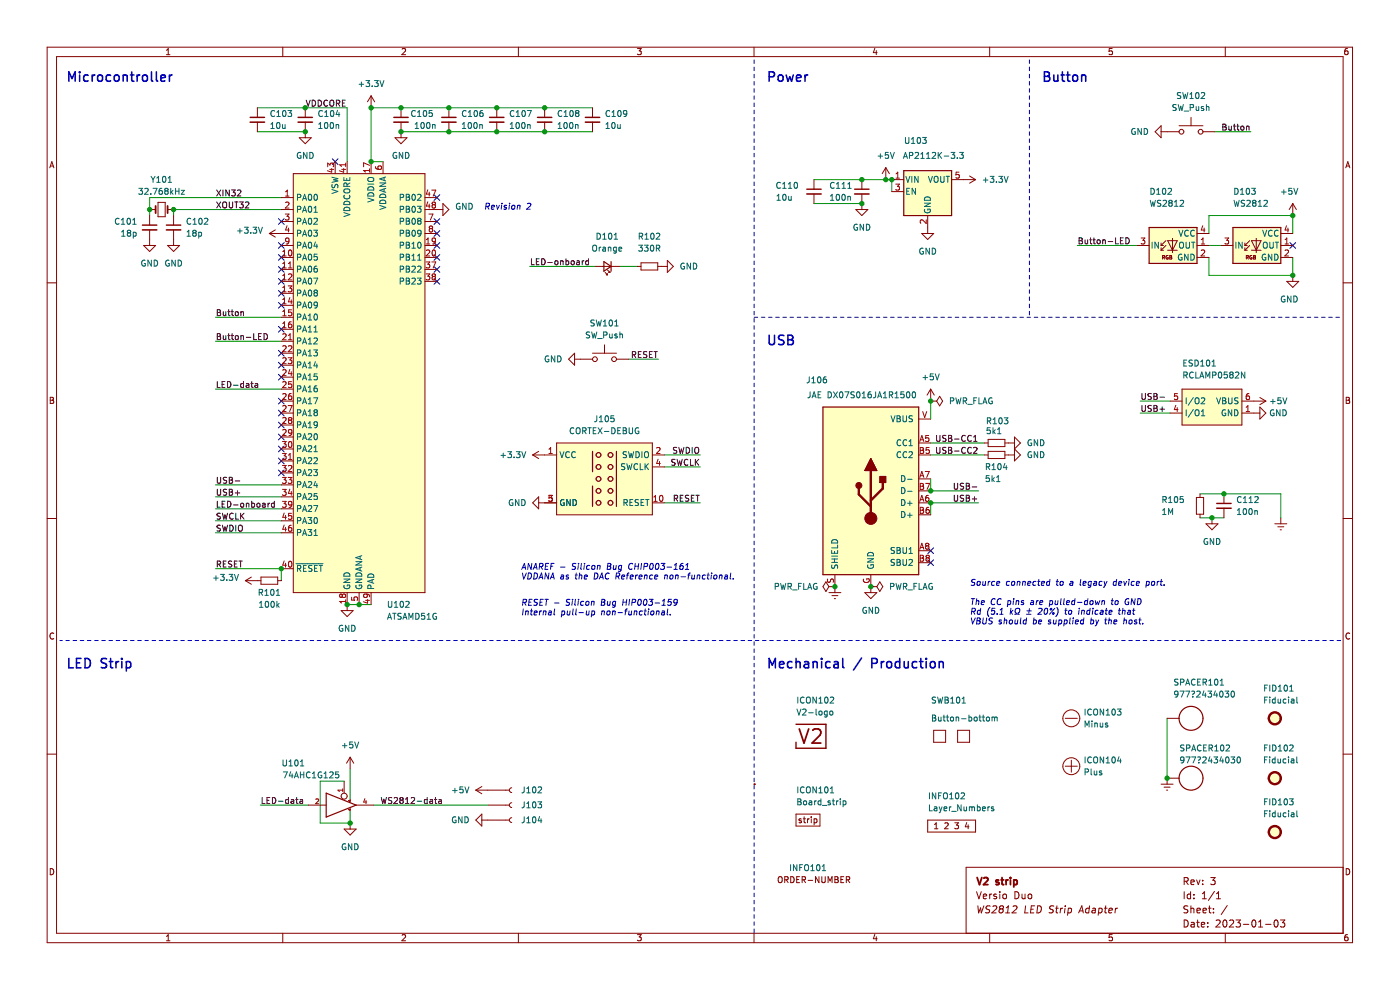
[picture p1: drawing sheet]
<svg xmlns="http://www.w3.org/2000/svg" width="297mm" height="210mm" viewBox="0 0 297 210" stroke-linecap="round" stroke-linejoin="round" font-family="sans-serif">
<path d="M0 0h296.9v210h-296.9z" fill-rule="evenodd" fill="#fff" stroke="#fff" stroke-width=".21"/>
<g fill="none" stroke="#840000" stroke-width=".21">
<path d="M10 10h276.9v190h-276.9zM12 12h272.9v186h-272.9zM35.3 11.6h.8M35.3 10.7l.4-.4v1.3M60 10v2M85.3 10.4l.5-.1 .2 .4-.8 .9h.8M110 10v2M135.2 10.3h.8l-.4 .5 .4 .1v.6l-.2 .1-.6-.1M160 10v2M185.6 10.2l-.3 1h.8M185.9 10.7v.9M209.9 10v2"/>
<path d="M235.9 10.3h-.6v.6h.6v.6l-.1 .1-.5-.1M259.9 10v2M285.9 10.3l-.4 .1-.2 .2v.7l.2 .3 .4-.1v-.6l-.4-.1-.2 .2M10.6 35.6l.4-1.3 .4 1.3M10.7 35.2h.6M285.5 35.6l.4-1.3 .5 1.3M285.6 35.2h.6M10 60h2M284.9 60h2M10.7 84.3h.4l.2 .2-.2 .4 .2 .1 .1 .3-.2 .3h-.5zM10.7 84.9h.4M285.6 84.3h.4l.3 .2-.3 .4 .3 .1v.3l-.2 .3h-.5z"/>
<path d="M285.6 84.9h.4M10 110h2M284.9 110h2M11.4 134.4a.58 .58 0 0 0-.8 .5 .58 .58 0 0 0 .8 .5M286.3 134.4a.58 .58 0 0 0-.8 .5 .58 .58 0 0 0 .8 .5M10 160h2M284.9 160h2M10.7 184.3a.66 .66 0 0 1 .7 .6 .66 .66 0 0 1-.7 .7zM35.3 198.6l.4-.3v1.3M35.3 199.6h.8M60 198v2M85.3 198.4l.5-.1 .2 .3-.8 1h.8"/>
<path d="M110 198v2M135.2 198.3h.8l-.4 .5 .4 .1v.5l-.2 .2-.6-.2M160 198v2M185.6 198.2l-.3 .9h.8M185.9 198.7v.9M207.2 189.1l.5 1.5 .5-1.5M207.4 192.1l.2 1.5 .4-1 .2 1 .5-1.5M208.6 190.1l.7-.1-.1-.3-.4-.1-.2 .3 .1 .7h.5M209.9 198v2M210 189.6v1M210.1 192.2l-.6-.1-.3 .3 .1 .4 .6 .3-.1 .4-.2 .1h-.6M210.4 189.6l-.4 .3"/>
<path d="M210.6 192.3l.6-.2 .3 .5-1.1 1h.9M211.4 189.7l-.4-.1-.2 .3 .1 .2 .5 .1v.4h-.6M212.1 189.1v.2M212.1 189.6v1M212.3 192.8l-.3 .3v.4a.48 .48 0 0 0 .7 0 .48 .48 0 0 0 0-.6l-.1-.1M212.3 192.8l-.3-.4 .4-.3h.3l.2 .3-.3 .4M212.3 192.8h.3M212.8 189.8l.2-.2 .5 .2v.6l-.1 .2h-.4l-.2-.1zM213.3 193.6h.9M213.5 192.6l.4-.5-.2 1.5M214.9 192.3l.6-.2 .2 .5-1 1h.9M215.3 189.1a.76 .76 0 0 1 .9 .8 .76 .76 0 0 1-.9 .7z"/>
<path d="M216.8 189.6l.1 1h.3l.3-.1M217.5 189.6v1M217.6 192.1l-.2 1.5h.7M218.2 189.8l.2-.2 .4 .2 .1 .6-.2 .2h-.3l-.2-.1zM218.7 192.9h.5M219.5 192.1h-.7l-.2 1.5h.7M220.1 192.1a.75 .75 0 0 1 .9 .6 .75 .75 0 0 1-.5 .9h-.5zM223.6 192.2l-.6-.1-.3 .3 .1 .4 .6 .3-.1 .4-.2 .1h-.6M223.9 192.6h.6M224.2 192.1l-.1 1.3 .3 .2M225 192.6l-.1 1M225.4 192.6l-.4 .3"/>
<path d="M225.9 192.6l-.1 1M226 192.1v.2M226.6 192.7h.6l.1 .7-.3 .2h-.5M226.7 192.6l-.2 1.5M228.8 193.6l.7-1.5 .3 1.5M229 193.2h.7M231.1 192.7h-.6l-.2 .7 .2 .2h.5M231.1 192.1l-.1 1.5M231.8 192.7h.6l-.1 .9M232.4 193l-.7 .1-.1 .3 .2 .2h.5M233.1 192.7h.6l.1 .7-.3 .2h-.5M233.2 192.6l-.2 1.5"/>
<path d="M234.3 192.6h.6M234.6 192.1l-.2 1.3 .3 .2M235.2 193.1l.8-.1-.1-.3h-.5l-.2 .7 .2 .2h.4M235.9 198.3h-.6v.6l.6-.1v.6l-.1 .2-.5-.2M236.7 192.6l-.2 1M237.1 192.6l-.5 .3M251.2 186.9h.7l.2-.3-.1-.3-.8-.2v1.5M251.2 189.1v1.5M251.2 195.1a.76 .76 0 0 1 .9 .8 .76 .76 0 0 1-.9 .7zM251.6 186.9l.5 .7M252 192.2l-.6-.1-.3 .3 .2 .4 .6 .3v.4l-.2 .1h-.6M252.6 189.1v1.5"/>
<path d="M252.6 189.7l-.5-.1-.2 .3 .1 .7h.6M252.6 187.1l.8-.1-.1-.3-.4-.1-.3 .3 .1 .7h.6M252.6 192.1v1.5M252.6 192.8l.3-.2 .3 .1 .1 .9M252.7 195.7h.6l.1 .9M253.3 190.5v.1M253.3 189.7v.2M253.4 196l-.5 .1-.3 .2 .3 .3h.5M253.9 195.6h.5M253.9 186.6l.3 1 .4-1M253.9 193.1l.7-.1v-.3l-.5-.1-.2 .3 .1 .7h.6M254.1 195.1v1.3l.3 .2"/>
<path d="M254.9 196.1l.7-.1-.1-.3-.4-.1-.2 .3v.7h.6M255.1 190.6h.8M255.1 189.6l.4-.5v1.5M255.1 187.5v.1M255.1 186.7v.2M255.2 193.1l.7-.1v-.3l-.5-.1-.2 .3 .1 .7h.6M256.2 196.5v.1M256.2 195.7v.2M256.4 192.6h.5M256.6 192.1v1.3l.3 .2M256.9 186.1h.9l-.5 .6 .4 .2v.6l-.2 .1-.6-.1M257.4 193.5v.1"/>
<path d="M257.4 192.7v.2M257.6 189.1l-1.2 1.9M258 195.3l.6-.2 .3 .5-1 1h1M258.1 190.6h.8M258.1 189.6l.4-.5v1.5M259.6 195.3l.2-.2a.8 .8 0 0 1 .5 .8 .8 .8 0 0 1-.5 .7l-.4-.5zM259.9 198v2M260.4 192.1l-1.3 1.9M260.9 195.3l.5-.2 .3 .5-.9 1h.9M262.2 195.1h.9l-.5 .6 .5 .2v.6l-.2 .1-.7-.1M263.8 196.1h1.1M265.8 195.2l.1-.1a.8 .8 0 0 1 .5 .8 .8 .8 0 0 1-.5 .7 1 1 0 0 1-.1-1.4z"/>
<path d="M267 196.6h.9M267 195.6l.4-.5v1.5M268.5 196.1h1.1M270.4 195.3l.2-.2a.8 .8 0 0 1 .6 .8 .8 .8 0 0 1-.6 .7l-.3-.5zM271.6 195.1h1l-.5 .6 .4 .2v.6l-.2 .1-.7-.1M284.9 184h-79.9v14M285.6 184.3a.66 .66 0 0 1 .7 .6 .66 .66 0 0 1-.7 .7zM285.9 198.3h-.4l-.2 .3v.7l.2 .3 .4-.2v-.6h-.4l-.2 .2"/>
</g>
<path d="M207.3 186.1l.5 1.5 .5-1.5M208.7 186.3l.6-.2 .3 .5-1 1h1M211.9 186.7l-.4-.1-.2 .3 .1 .2 .5 .1v.4h-.6M212.4 186.6h.5M212.6 186.1v1.3l.3 .2M213.4 186.6v1M213.9 186.6l-.5 .3M214.4 186.1v.2M214.4 186.6v1M215.1 186.7l.4-.1 .3 .3-.2 .7h-.5M215.1 186.6v1.5" fill="none" stroke="#840000" stroke-width=".39"/>
<g fill="#ffffc2" stroke="#ffffc2" stroke-width=".21">
<path d="M62.2 36.8h27.9v88.9h-27.9z" fill-rule="evenodd"/>
<path d="M118.1 94h20.3v15.2h-20.3z" fill-rule="evenodd"/>
</g>
<g fill="#ffffc2" stroke="#ffffc2" stroke-width=".25">
<path d="M191.7 36.2h10.2v9.5h-10.2z" fill-rule="evenodd"/>
<path d="M243.8 48.3h10.1v7.6h-10.1z" fill-rule="evenodd"/>
<path d="M261.6 48.3h10.1v7.6h-10.1z" fill-rule="evenodd"/>
<path d="M174.6 86.3h20.3v35.6h-20.3z" fill-rule="evenodd"/>
</g>
<g fill="#ffffc2" stroke="#840000" stroke-width=".21">
<circle cx="270.4" cy="165.1" r="1.27"/>
<circle cx="270.4" cy="176.5" r="1.27"/>
<circle cx="270.4" cy="152.4" r="1.27"/>
</g>
<path d="M250.8 82.5h12.7v7.7h-12.7z" fill-rule="evenodd" fill="#ffffc2" stroke="#ffffc2" stroke-width=".21"/>
<g fill="none" stroke="#000084" stroke-width=".21">
<path d="M70.5 33.7l1.2 1.2M71.7 33.7l-1.2 1.2M59.1 56.5l1.2 1.3M59.1 59.1l1.2 1.2M59.1 54l1.2 1.2M59.1 51.5l1.2 1.2M59.1 46.4l1.2 1.2M60.3 56.5l-1.2 1.3M60.3 59.1l-1.2 1.2M60.3 54l-1.2 1.2M60.3 51.5l-1.2 1.2M60.3 46.4l-1.2 1.2"/>
<path d="M92.1 51.5l1.2 1.2M92.1 54l1.2 1.2M92.1 59.1l1.2 1.2M92.1 56.5l1.2 1.3M92.1 48.9l1.2 1.2M92.1 46.4l1.2 1.2M92.1 41.3l1.2 1.2M93.3 51.5l-1.2 1.2M93.3 46.4l-1.2 1.2M93.3 41.3l-1.2 1.2M93.3 54l-1.2 1.2M93.3 56.5l-1.2 1.3"/>
<path d="M93.3 59.1l-1.2 1.2M93.3 48.9l-1.2 1.2M273.6 51.5l1.3 1.2M274.9 51.5l-1.3 1.2M59.1 61.6l1.2 1.2M59.1 64.2l1.2 1.2M59.1 69.2l1.2 1.3M59.1 79.4l1.2 1.2M59.1 76.9l1.2 1.2M59.1 74.3l1.2 1.2M60.3 61.6l-1.2 1.2M60.3 64.2l-1.2 1.2"/>
<path d="M60.3 69.2l-1.2 1.3M60.3 79.4l-1.2 1.2M60.3 76.9l-1.2 1.2M60.3 74.3l-1.2 1.2M59.1 84.5l1.2 1.2M59.1 87l1.2 1.2M59.1 89.5l1.2 1.3M59.1 97.2l1.2 1.2M59.1 94.6l1.2 1.2M59.1 92.1l1.2 1.2M59.1 99.7l1.2 1.2M60.3 84.5l-1.2 1.2"/>
<path d="M60.3 87l-1.2 1.2M60.3 89.5l-1.2 1.3M60.3 97.2l-1.2 1.2M60.3 94.6l-1.2 1.2M60.3 92.1l-1.2 1.2M60.3 99.7l-1.2 1.2M196.8 116.2l1.2 1.2M196.8 118.8l1.2 1.2M198 116.2l-1.2 1.2M198 118.8l-1.2 1.2"/>
</g>
<g fill="none" stroke="#0000c2" stroke-width=".21">
<path d="M160 12.7v.8M160 14.2v.8M160 15.8v.7M160 17.3v.7M160 18.8v.8M218.4 12.7v.8M218.4 14.2v.8M218.4 15.8v.7M218.4 17.3v.7M218.4 18.8v.8M160 20.3v.8M160 21.9v.7"/>
<path d="M160 23.4v.7M160 24.9v.8M160 26.4v.8M160 27.9v.8M160 29.5v.7M160 31v.8M160 32.5v.8M160 34v.8M160 35.6v.7M160 37.1v.7M160 38.6v.8M218.4 20.3v.8"/>
<path d="M218.4 21.9v.7M218.4 23.4v.7M218.4 24.9v.8M218.4 26.4v.8M218.4 27.9v.8M218.4 29.5v.7M218.4 31v.8M218.4 32.5v.8M218.4 34v.8M218.4 35.6v.7M218.4 37.1v.7M218.4 38.6v.8"/>
<path d="M103.1 43.8l.6-.1 .1-.5-.6-.1-.2 1.3M103.4 43.8l.3 .6M104.3 44l.6-.2-.1-.2h-.4l-.2 .6 .2 .2 .4-.1M105.3 43.5l.2 .9 .4-.9M106.4 43.5l-.1 .9M106.5 43.1v.1M107.4 43.6l-.2-.1-.2 .2v.2l.4 .1v.3h-.5M108.1 43.5l-.1 .9M108.1 43.1v.1M108.7 43.7l.1-.2 .4 .2-.1 .6h-.5zM109.8 43.7l.5-.1v.8M109.8 43.5l-.1 .9"/>
<path d="M111.9 43.2l.5-.1 .2 .4-.9 .9h.8M160 40.1v.8M160 41.7v.7M160 43.2v.7M160 44.7v.8M160 46.2v.8M160 47.8v.7M160 49.3v.7M160 50.8v.8M160 52.3v.8M160 53.8v.8M160 55.4v.7"/>
<path d="M160 56.9v.8M160 58.4v.8M160 59.9v.8M218.4 40.1v.8M218.4 41.7v.7M218.4 43.2v.7M218.4 44.7v.8M218.4 46.2v.8M218.4 47.8v.7M218.4 49.3v.7M218.4 50.8v.8M218.4 52.3v.8"/>
<path d="M218.4 53.8v.8M218.4 55.4v.7M218.4 56.9v.8M218.4 58.4v.8M218.4 59.9v.8M160 61.5v.7M160 63v.7M160 64.5v.8M160 66v.8M160 67.6v.7M160 69.1v.7M160 70.6v.8"/>
<path d="M160 72.1v.8M160 73.7v.7M160 75.2v.7M160 76.7v.8M160 78.2v.8M160 79.7v.8M160 67.3h.7M161.5 67.3h.8M163 67.3h.8M164.6 67.3h.7M166.1 67.3h.7M167.6 67.3h.8"/>
<path d="M169.1 67.3h.8M170.6 67.3h.8M172.2 67.3h.7M173.7 67.3h.8M175.2 67.3h.8M176.7 67.3h.8M178.3 67.3h.7M179.8 67.3h.7M181.3 67.3h.8M182.8 67.3h.8M184.4 67.3h.7M185.9 67.3h.7"/>
<path d="M187.4 67.3h.8M188.9 67.3h.8M190.5 67.3h.7M192 67.3h.7M193.5 67.3h.8M195 67.3h.8M196.5 67.3h.8M198.1 67.3h.7M199.6 67.3h.8M201.1 67.3h.8M202.6 67.3h.8M204.2 67.3h.7"/>
<path d="M205.7 67.3h.8M207.2 67.3h.8M208.7 67.3h.8M210.3 67.3h.7M211.8 67.3h.7M213.3 67.3h.8M214.8 67.3h.8M216.4 67.3h.7M217.9 67.3h.7M218.4 61.5v.7M218.4 63v.7M218.4 64.5v.8"/>
<path d="M218.4 66v.8M219.4 67.3h.8M220.9 67.3h.8M222.4 67.3h.8M224 67.3h.7M225.5 67.3h.8M227 67.3h.8M228.5 67.3h.8M230.1 67.3h.7M231.6 67.3h.8M233.1 67.3h.8M234.6 67.3h.8"/>
<path d="M236.2 67.3h.7M237.7 67.3h.7M239.2 67.3h.8M240.7 67.3h.8M242.3 67.3h.7M243.8 67.3h.7M245.3 67.3h.8M246.8 67.3h.8M248.4 67.3h.7M249.9 67.3h.7M251.4 67.3h.8M252.9 67.3h.8"/>
<path d="M254.4 67.3h.8M256 67.3h.7M257.5 67.3h.8M259 67.3h.8M260.5 67.3h.8M262.1 67.3h.7M263.6 67.3h.7M265.1 67.3h.8M266.6 67.3h.8M268.2 67.3h.7M269.7 67.3h.7M271.2 67.3h.8"/>
<path d="M272.7 67.3h.8M274.3 67.3h.7M275.8 67.3h.7M277.3 67.3h.8M278.8 67.3h.8M280.3 67.3h.8M281.9 67.3h.7M283.4 67.3h.8M160 81.3v.7M160 82.8v.8M160 84.3v.8M160 85.8v.8"/>
<path d="M160 87.4v.7M160 88.9v.8M160 90.4v.8M160 91.9v.8M160 93.5v.7M160 95v.7M160 96.5v.8M160 98v.8M160 99.6v.7M112.8 119.5l-.1 1.3-.6-1.3-.2 1.3M116.4 119.5h-.6l-.2 1.3h.6M117.5 119.5h-.6l-.1 1.3"/>
<path d="M122.2 119.6h-.7v.4l.5 .2 .1 .3-.3 .3-.5-.1M122.7 119.9l-.1 .9M122.7 119.5v.1M123.3 119.5l-.1 1.1 .2 .2M124 119.9l-.1 .9M124 119.5v.1M125.1 120h-.5l-.2 .5 .2 .3 .4-.1M126.8 119.9l-.1 .9M129 119.5h.4l.2 .3-.3 .3 .2 .1 .1 .3-.3 .3h-.5zM130.2 119.9l-.1 .8h.5M130.7 119.9l-.1 .9M131.9 120h-.5l-.2 .5 .2 .3 .4-.1"/>
<path d="M131.9 119.9l-.2 1.1-.2 .2-.3-.1M134.2 119.6a.61 .61 0 0 0-.8 .4 .61 .61 0 0 0 .4 .8l.3-.1M134.8 119.5l-.2 1.3M135.5 119.5l-.2 1.3M136.1 119.5l-.2 1.3M138 119.6l.2-.1a.64 .64 0 0 1 .4 .7 .64 .64 0 0 1-.7 .5l-.1-.4zM139.2 119.6l.2-.1a.64 .64 0 0 1 .4 .7 .64 .64 0 0 1-.6 .5l-.2-.4zM140.3 119.5h.8l-.5 .5 .3 .1v.6l-.2 .1-.6-.1M143.1 119.9l.4-.4-.2 1.3M144.9 119.5l-.3 .1-.3 .2-.1 .7 .2 .3 .4-.1 .1-.6-.4-.1-.3 .2M145.5 119.9l.4-.4-.2 1.3M160 101.1v.7"/>
<path d="M160 102.6v.8M160 104.1v.8M160 105.6v.8M160 107.2v.7M160 108.7v.8M160 110.2v.8M160 111.7v.8M160 113.3v.7M160 114.8v.8M160 116.3v.8M160 117.8v.8M160 119.4v.7"/>
<path d="M12.7 135.9h.5M14 135.9h.7M15.5 135.9h.8M17 135.9h.8M18.5 135.9h.8M20.1 135.9h.7M21.6 135.9h.7M23.1 135.9h.8M24.6 135.9h.8M26.2 135.9h.7M27.7 135.9h.7M29.2 135.9h.8"/>
<path d="M30.7 135.9h.8M32.3 135.9h.7M33.8 135.9h.7M35.3 135.9h.8M36.8 135.9h.8M38.3 135.9h.8M39.9 135.9h.7M41.4 135.9h.8M42.9 135.9h.8M44.4 135.9h.8M46 135.9h.7M47.5 135.9h.7"/>
<path d="M49 135.9h.8M50.5 135.9h.8M52.1 135.9h.7M53.6 135.9h.7M55.1 135.9h.8M56.6 135.9h.8M58.2 135.9h.7M59.7 135.9h.7M61.2 135.9h.8M62.7 135.9h.8M64.2 135.9h.8M65.8 135.9h.7"/>
<path d="M67.3 135.9h.8M68.8 135.9h.8M70.3 135.9h.8M71.9 135.9h.7M73.4 135.9h.8M74.9 135.9h.8M76.4 135.9h.8M78 135.9h.7M79.5 135.9h.7M81 135.9h.8M82.5 135.9h.8M84.1 135.9h.7"/>
<path d="M85.6 135.9h.7M87.1 135.9h.8M88.6 135.9h.8M90.1 135.9h.8M91.7 135.9h.7M93.2 135.9h.8M94.7 135.9h.8M96.2 135.9h.8M97.8 135.9h.7M99.3 135.9h.8M100.8 135.9h.8M102.3 135.9h.8"/>
<path d="M103.9 135.9h.7M105.4 135.9h.7M106.9 135.9h.8M108.4 135.9h.8M110 135.9h.7M110.7 120.8l.6-1.3 .2 1.3M110.8 121.6l.3 1.2 .6-1.2M110.8 120.4h.6M110.9 127.8l.6-.1 .2-.5-.7-.1-.1 1.3M111 129.2l-.1 1.2M111.2 127.8l.4 .6M111.5 135.9h.7"/>
<path d="M111.5 129.7h.5v.7M111.6 129.6l-.1 .8M112.1 121.6a.65 .65 0 0 1 .7 .7 .65 .65 0 0 1-.9 .5zM112.2 127.7h.4M112.5 129.6h.5M112.8 129.2l-.2 1.1 .3 .1M112.9 127.1h-.6l-.2 1.3h.6M113 135.9h.8M113.1 120.8l.6-1.3 .2 1.3M113.3 120.4h.6M113.3 130l.6-.1v-.2h-.5l-.1 .6 .2 .1h.3M113.4 121.6a.65 .65 0 0 1 .6 .7 .65 .65 0 0 1-.8 .5z"/>
<path d="M114.1 127.2h-.7v.4l.5 .3 .1 .3-.3 .2-.5-.1M114.3 122.8l.6-1.2 .2 1.2M114.4 120.2l.6-.1 .2-.5-.7-.1-.1 1.3M114.5 122.5h.6M114.5 129.6l-.1 .8M114.5 135.9h.8M114.6 127.7h.4M114.7 120.2l.4 .6M114.9 129.6l-.4 .2M115.2 127.1h-.6l-.1 1.3h.6M115.3 129.7h.5v.7M115.3 129.6l-.1 .8"/>
<path d="M115.6 127.1h.7M115.7 120.1h.4M116 127.1l-.2 1.3M116.1 135.9h.7M116.5 129.7h.4v.7M116.5 121.6l-.2 1.2-.6-1.2-.1 1.2M116.7 122.8l.6-1.2 .3 1.2M116.9 120.1h.4M116.9 122.5h.6M117 129.9l-.6 .1-.1 .3 .2 .1h.4M117.6 135.9h.7M117.6 127.9h1"/>
<path d="M117.7 129.2l-.2 1.1 .2 .1M118.9 120.3h1M119.1 122h.4v.8M119.1 135.9h.8M119.2 129.7l.4-.1 .2 .2-.2 .6h-.5M119.2 129.6l-.1 1.3M119.6 122.3l-.7 .2 .2 .3h.4M120.4 129.6v.8l.4-.1M120.6 135.9h.8M120.6 122h-.3l-.2 .2 .1 .1 .4 .2-.1 .3h-.4M120.9 127.2h-.7v.4l.5 .3 .1 .3-.3 .2-.4-.1M120.9 129.6l-.1 .8"/>
<path d="M121.4 127.6l-.1 .8M121.5 127.1v.1M121.6 129.2l-.1 1.1 .1 .1M122 122h.5M122.1 127.1l-.2 1.1 .2 .2M122.1 135.9h.8M122.3 121.6l-.2 1 .3 .2M122.3 129.2l-.2 1.1 .2 .1M122.7 127.6l-.1 .8M122.7 127.1v.1M122.8 130h1M122.9 122.1l.5-.1v.8"/>
<path d="M123 121.6l-.2 1.2M123.7 135.9h.7M123.8 127.6h-.5l-.1 .6 .2 .2 .3-.1M124 122.4l.6-.1v-.3h-.5l-.2 .6 .2 .2h.4M124.4 127.7l.2-.1 .3 .1-.1 .6h-.5zM124.4 129.6v.8l.5-.1M125 129.6l-.1 .8M125.2 135.9h.8M125.5 127.7l.5-.1v.8M125.5 127.6l-.1 .8M125.6 129.7l.4-.1 .2 .2-.2 .6h-.5M125.6 129.6l-.2 1.3"/>
<path d="M125.6 120.1l.2-.2 .4 .2-.2 .6h-.4zM126.2 121.6a.65 .65 0 0 1 .6 .7 .65 .65 0 0 1-.8 .5zM126.7 135.9h.8M126.8 120.1l.5-.1-.1 .8M127.1 122.8l.6-1.2 .3 1.2M127.3 122.5h.6M127.6 127.7h.4M127.7 129.7h.5l-.1 .7M127.7 127.1h.4l.2 .3-.3 .3 .3 .2v.3l-.3 .2h-.5zM127.7 129.6l-.1 .8M128.2 135.9h.8M128.8 129.7l.2-.1 .4 .1-.2 .7-.4-.1z"/>
<path d="M128.9 120.1h.4M128.9 127.6v.7h.5M129.3 121.7a.61 .61 0 0 0-.9 .3 .61 .61 0 0 0 .5 .8l.2-.1M129.5 127.6l-.1 .8M129.8 135.9h.7M130 129.7h.5l-.1 .7M130 129.6l-.1 .8M130.6 127.6h-.5l-.2 .6 .2 .2 .4-.1M130.6 127.6l-.1 1-.3 .2h-.3M130.7 122.2h.6l.1-.5-.6-.1-.2 1.2M131 122.2l.3 .6M131.1 130h1"/>
<path d="M131.3 135.9h.7M131.9 122.4l.6-.1v-.3h-.5l-.1 .6 .1 .2h.4M132.2 127.7h.7M132.2 127.1l-.1 1.3M132.5 129.6h.5M132.8 135.9h.8M132.9 122h.5M133 127.1l-.2 1.3M133.1 129.2l-.3 .2-.2 1M133.4 121.6l-.3 .1-.1 1.1M133.5 129.6l-.1 .8 .5-.1M133.6 127.1l-.2 1.3"/>
<path d="M133.7 122.4l.6-.1v-.3h-.5l-.1 .6 .1 .2h.4M134 129.6l-.1 .8M134.1 127.8l.6-.1 .1-.5-.6-.1-.2 1.3M134.3 135.9h.8M134.6 129.7h.5l-.1 .7M134.6 129.6l-.1 .8M134.7 120.1h.7M134.9 122l-.1 .8M135.3 122l-.4 .2M135.5 127.2l.2-.1a.64 .64 0 0 1 .3 .7 .64 .64 0 0 1-.6 .5l-.1-.4zM135.6 122.4l.6-.1v-.3h-.4l-.2 .2v.6h.5M135.9 135.9h.7"/>
<path d="M136.3 129.7l-.4-.1-.2 .2v.6h.5M136.6 120.2l.6-.1 .2-.5-.7-.1-.2 1.3M136.7 129.6h.4M136.7 127.2l.2-.1a.64 .64 0 0 1 .3 .7 .64 .64 0 0 1-.6 .5l-.1-.4zM136.8 122.1l.5-.1-.1 .8M136.8 122l-.1 .8M136.9 129.2l-.1 1.1 .2 .1M137.4 135.9h.7M137.6 129.6l-.1 .8M137.6 129.2v.1M137.7 127.1h.8l-.5 .5 .4 .1-.1 .6-.2 .1-.5-.1M138.2 129.7l.1-.1 .4 .1-.1 .7-.5-.1z"/>
<path d="M138.5 122h-.5l-.2 .6 .2 .2h.4M138.9 122.4l.6-.1v-.3h-.5l-.1 .6 .1 .2h.4M138.9 135.9h.8M139 127.9h.9M139.3 129.7h.5v.7M139.3 129.6l-.1 .8M140.4 128.4h.7M140.4 135.9h.8M140.5 129.7h.4v.7M140.5 127.5l.4-.4-.1 1.3M141 129.9l-.7 .2 .2 .3h.4M141.1 122.1l.4-.1v.8"/>
<path d="M141.1 122l-.1 .8M141.5 120.3h1M141.7 129.2l-.2 1.1 .2 .1M142 135.9h.7M142.2 130.3v.1M142.2 122.1l.2-.1 .3 .1-.1 .7-.5-.1zM142.5 127.1h-.7l-.1 .6h.6v.6l-.2 .1-.5-.1M143 120.8h.7M143.4 122.1l.4-.1v.8M143.4 122l-.1 .8M143.5 135.9h.7M143.7 127.7l-.3 .2h-.4v-.7l.5-.1 .2 .3-.2 .7-.2 .2-.3 .1"/>
<path d="M144.5 122.3h.9M145 135.9h.8M145.4 120.8h.7M145.9 122h.5M146.4 121.6l-.3 .1-.1 1.1M146.5 135.9h.8M146.8 122v.8l.5-.1M147.4 122l-.1 .8M147.9 122.1l.5-.1v.8M148 122l-.1 .8M148 135.9h.8M149.6 135.9h.7"/>
<path d="M149.6 122h-.4l-.2 .6 .2 .2h.4M150 122h.5M150.3 121.6l-.2 1 .3 .2M150.9 122l-.1 .8M151 121.6v.1M151.1 135.9h.8M151.5 122.1l.2-.1 .4 .1-.2 .7-.5-.1zM152.6 135.9h.8M152.7 122.1l.5-.1-.1 .8M152.7 122l-.1 .8M153.8 122h.5v.8M154.1 135.9h.8"/>
<path d="M154.3 122.3l-.5 .1-.1 .2 .1 .2h.5M155 121.6l-.1 1 .1 .2M155.5 122.7v.1M155.7 135.9h.7M157.2 135.9h.7M158.7 135.9h.8M160 120.9v.7M160 122.4v.8M160 123.9v.8M160 125.5v.7M160 127v.7M160 128.5v.8"/>
<path d="M160 130v.8M160 131.6v.7M160 133.1v.7M160 134.6v.8M160 136.1v.8M160 137.6v.8M160 139.2v.7M160.2 135.9h.8M161.8 135.9h.7M163.3 135.9h.7M164.8 135.9h.8M166.3 135.9h.8"/>
<path d="M167.9 135.9h.7M169.4 135.9h.7M170.9 135.9h.8M172.4 135.9h.8M173.9 135.9h.8M175.5 135.9h.7M177 135.9h.8M178.5 135.9h.8M180 135.9h.8M181.6 135.9h.7M183.1 135.9h.8M184.6 135.9h.8"/>
<path d="M186.1 135.9h.8M187.7 135.9h.7M189.2 135.9h.7M190.7 135.9h.8M192.2 135.9h.8M193.8 135.9h.7M195.3 135.9h.7M196.8 135.9h.8M198.3 135.9h.8M199.8 135.9h.8M201.4 135.9h.7M202.9 135.9h.8"/>
<path d="M204.4 135.9h.8M205.9 135.9h.8M206.1 127h.7M206.1 131.1l.2 1.2 .6-1.2M206.2 129.7l.6-.1 .1-.4-.7-.2-.1 1.3M206.4 127l-.1 1.3M206.5 129.7l.3 .6M206.9 123h-.7v.4l.5 .2 .1 .3-.3 .3-.5-.1M207.1 127.5h.5v.8M207.2 127l-.2 1.3M207.2 131.7h.5M207.3 131.1h.4l.3 .2-.3 .4 .2 .1v.3l-.2 .2h-.5z"/>
<path d="M207.4 123.4l.2-.1 .3 .1-.1 .7-.5-.1zM207.5 135.9h.7M208 129.5h-.4l-.2 .2v.5h.5M208.1 129l-.2 1.3M208.2 127.8l.6-.1v-.2l-.4-.1-.2 .2v.6h.5M208.5 123.3v.8l.5-.1M208.6 131.1l-.1 1 .2 .2 .5-.2 .1-1M209 135.9h.8M209.1 123.3l-.1 .9M209.7 123.3l-.1 .9M210 128.9a1.49 1.49 0 0 0-.2 1.9M210.1 123.3l-.4 .3"/>
<path d="M210.5 135.9h.8M210.6 131.1l-.7 .1v.4l.5 .2 .1 .3-.3 .2h-.5M211 123.4l-.3-.1-.3 .3v.5h.5M211.1 129h-.6l-.2 .6h.6v.6l-.2 .1-.4-.1M211.1 127.1a.61 .61 0 0 0-.8 .4 .61 .61 0 0 0 .4 .8l.3-.2M211.5 123.7l.6-.1-.1-.2-.3-.1-.2 .2v.6h.5M211.5 130.2v.1M212 135.9h.8M212.1 130.3h.7M212.2 129.4l.4-.4-.2 1.3M212.4 127.1a.61 .61 0 0 0-.9 .4 .61 .61 0 0 0 .5 .8l.3-.2M212.5 131.6l-.3-.1-.2 .2 .4 .3v.3h-.5"/>
<path d="M213.1 131.6h.5l-.1 .7M213.1 131.1l-.1 1.2M213.6 135.9h.7M213.9 127.5h.4l.1 .5-.3 .3-.3-.1M213.9 127.4l-.2 1.3M214.2 123.4h-.5l-.2 .5 .2 .3 .4-.1M214.2 131.6l.2-.1 .4 .1-.2 .7-.5-.1zM214.5 129l-.2 1.3M214.5 129.8l.3 .5M214.7 123.4l.2-.1 .3 .1-.1 .7-.5-.1zM214.9 129.5l-.6 .4M215 127.4l-.1 .9"/>
<path d="M215.1 127l-.1 .1M215.1 135.9h.7M215.3 130.3h.3v-.2a.56 .56 0 0 1-.1-.9 .56 .56 0 0 1 .8 0v.5l-.4 .6h.3M215.4 131.5l-.1 .8 .5-.1M215.6 127.5h.5v.8M215.6 127.4l-.1 .9M215.8 123.4h.5v.8M215.9 123.3l-.1 .9M215.9 131.5l-.1 .8M216.6 131.1l-.2 1.1 .2 .1M216.6 135.9h.8M217 123.4h.5l-.1 .8"/>
<path d="M217 123.3l-.1 .9M217.2 127.5l-.3-.1-.2 .3 .4 .2v.3h-.5M217.7 131.6h-.5l-.1 .5 .2 .2h.3M217.7 130.3h1M217.8 131.1l-.2 1.2M217.8 129.6h1M218 123.7l.7-.1-.1-.2-.3-.1-.2 .2v.6h.4M218.1 135.9h.8M218.4 129.1l-.1 1M218.8 127.5h.4v.8M219.3 127.7l-.6 .1-.1 .3 .2 .2 .4-.1M219.3 131.6l.4-.1 .2 .2-.2 .6h-.5"/>
<path d="M219.4 131.1l-.2 1.2M219.7 135.9h.7M219.8 123.4h-.5l-.2 .5 .2 .3 .4-.1M219.9 127.4l-.1 .9M220.2 123.3h.4M220.3 127.4l-.4 .3M220.3 131.9l.7-.1-.1-.2-.3-.1-.2 .2v.6h.4M220.4 129.2l.5-.2 .2 .4-.9 .9h.8M220.4 122.9l-.2 1.1 .3 .2M220.6 127.8l.6-.1v-.2l-.4-.1-.2 .2v.6h.5M220.9 123.7l.7-.1-.1-.2h-.5l-.1 .6 .2 .2 .3-.1M221.2 135.9h.7"/>
<path d="M221.7 129.2l.2-.2a.64 .64 0 0 1 .3 .7 .64 .64 0 0 1-.6 .5l-.1-.4zM222.7 123.4l-.4-.1-.2 .3v.5h.5M222.7 135.9h.8M222.7 122.9l-.1 1.3M222.7 127.5h.5l.1 .5-.3 .3-.3-.1M222.8 127.4l-.2 1.3M222.9 131.6l-.3-.1-.2 .2 .1 .2 .4 .1-.1 .3h-.5M223.3 130h.3v.2h-.3zM223.5 131.5v.8l.5-.1M223.8 129l-1.2 1.3M223.9 127.4v.8l.5-.1M224.1 123.3h.5"/>
<path d="M224.1 131.5l-.1 .8M224.2 128.9a1.47 1.47 0 0 1-.2 1.9M224.2 135.9h.8M224.3 122.9l-.1 1.1 .3 .2M224.4 127.4l-.1 .9M224.7 131.6l.3-.1 .3 .2-.2 .6h-.5M224.7 131.5l-.2 1.3M225 123.4l.2-.1 .3 .1-.1 .7-.5-.1zM225.1 127l-.1 1.1 .1 .2M225.8 135.9h.7M225.8 127l-.2 1.1 .2 .2M225.8 131.6h.5l.1 .5-.3 .2h-.4"/>
<path d="M225.8 131.5l-.1 1.3M225.9 129.5h.5M226.1 129l-.1 1.1 .3 .2M226.3 127.8l.6-.1v-.2h-.5l-.2 .6 .2 .2 .4-.1M226.8 129.6l.2-.1 .3 .1-.1 .6h-.5zM227 131.1l-.1 1.1 .2 .1M227.1 123.4h.5l-.1 .8M227.3 135.9h.7M227.6 123.6l-.6 .3 .1 .3 .4-.1M227.6 131.5l-.1 .8M227.7 131.1v.1M228 127.5l-.4-.1-.2 .3v.5h.5"/>
<path d="M228.1 127l-.2 1.3M228.1 131.9l.7-.1-.1-.2h-.5l-.1 .6 .2 .1h.3M228.6 127.8h.9M228.8 135.9h.8M228.9 129.5l-.1 .8M229 129v.2M229.3 122.9l-.2 1.1 .2 .2M229.5 129.6l.5-.1v.8M229.5 129.5l-.1 .8M229.8 123.7l.6-.1v-.2l-.4-.1-.2 .2v.6h.5M229.9 131.6h-.5l-.2 .5 .2 .2h.4M229.9 131.1l-.1 1.2"/>
<path d="M230.3 135.9h.8M230.7 127.5h-.5l-.1 .5 .2 .3 .3-.1M230.8 127l-.2 1.3M231.2 129.5h-.5l-.2 .6 .2 .2 .4-.1M231.3 129l-.2 1.3M231.3 127.5l.2-.1 .4 .1-.2 .7-.5-.1zM231.4 131.6l.4-.1 .2 .2-.2 .6h-.4M231.5 123.4l-.3-.1-.3 .3v.5h.5M231.5 131.1l-.1 1.2M231.5 123.3l-.1 1.1-.3 .2-.3-.1M231.8 129.5l-.1 .8M231.8 135.9h.8"/>
<path d="M231.9 129v.2M232.1 123.4h.5v.8M232.4 127.4l.1 .9 .3-.6 .2 .6 .3-.9M232.5 131.5l.2 .8M232.6 123.6l-.6 .3 .1 .3 .5-.1M232.7 132.3l-.4 .5M233 129.5h-.5l-.2 .6 .2 .2 .4-.1M233.1 131.5l-.4 .8M233.4 135.9h.7M233.5 129.5h.5v.8M233.8 127.5h.5v.8M233.8 123.4l-.3-.1-.3 .3v.5h.5"/>
<path d="M233.8 127.4l-.1 .9M234 129.8l-.5 .1-.1 .2 .1 .2 .5-.1M234.2 123.3l.2 .9M234.4 131.5h.4M234.4 124.2l-.3 .4M234.5 129.5h.5M234.6 131.1l-.1 1.1 .2 .1M234.7 129l-.1 1.1 .3 .2M234.8 123.3l-.4 .9M234.9 135.9h.8M235.3 131.6h.4v.7M235.3 129.9l.6-.1v-.3h-.5l-.2 .6 .2 .2 .4-.1"/>
<path d="M235.3 131.1l-.1 1.2M235.7 127.4h.5M236 127l-.2 1.1 .3 .2M236.3 131.9l.6-.1v-.2h-.5l-.1 .6 .1 .1h.4M236.4 135.9h.8M236.6 127.5l.2-.1 .4 .1-.2 .7-.4-.1zM236.8 123.4h-.5l-.1 .5 .2 .3 .3-.1M236.9 122.9l-.2 1.3M237.3 129.5h.4M237.3 123.7l.6-.1v-.2h-.5l-.1 .6 .2 .2 .3-.1M237.5 129l-.1 1.1 .2 .2M237.9 135.9h.8"/>
<path d="M238.2 129.6l.4-.1v.8M238.2 129l-.1 1.3M238.4 123.3l.2 .9 .4-.9M238.5 131.6h.4v.7M238.5 131.1l-.1 1.2M239.3 129.5h.5v.8M239.5 135.9h.7M239.5 127a.63 .63 0 0 0-.8 .5 .63 .63 0 0 0 .5 .8l.2-.2 .1-.4h-.3M239.5 123.3l-.1 .9M239.6 122.9l-.1 .1M239.6 131.6l.2-.1 .3 .1-.1 .7-.5-.1zM239.8 129.8l-.5 .1-.1 .2 .1 .2 .5-.1"/>
<path d="M240.3 129.5h.5M240.5 129l-.1 1.1 .3 .2M240.6 123.4h-.4l-.2 .5 .2 .3 .3-.1M240.8 127l-.1 1.3-.6-1.3-.2 1.3M241 135.9h.7M241.1 123.7l.6-.1v-.2h-.5l-.2 .6 .2 .2 .4-.1M241.2 131.6l-.3-.1-.2 .2 .4 .3v.3h-.5M241.4 127a.65 .65 0 0 1 .7 .7 .65 .65 0 0 1-.8 .6zM241.6 131.5h.5M241.8 131.1l-.1 1.1 .3 .1M242.4 132.2v.1M242.5 135.9h.8"/>
<path d="M243.2 123.4l.4-.1 .2 .3-.2 .5h-.5M243.2 123.3l-.1 1.3M244 135.9h.8M244.4 123.4l.2-.1 .3 .1-.1 .7-.5-.1zM245.5 123.3l-.1 .9M245.6 135.9h.7M245.9 123.3l-.4 .3M246.1 123.3h.5M246.4 122.9l-.2 1.1 .3 .2M247 124l-.1 .2M247.1 135.9h.7M248.6 135.9h.8"/>
<path d="M250.1 135.9h.8M251.7 135.9h.7M253.2 135.9h.7M254.7 135.9h.8M256.2 135.9h.8M257.7 135.9h.8M259.3 135.9h.7M260.8 135.9h.8M262.3 135.9h.8M263.8 135.9h.8M265.4 135.9h.7M266.9 135.9h.7"/>
<path d="M268.4 135.9h.8M269.9 135.9h.8M271.5 135.9h.7M273 135.9h.7M274.5 135.9h.8M276 135.9h.8M277.6 135.9h.7M279.1 135.9h.7M280.6 135.9h.8M282.1 135.9h.8M283.6 135.9h.8M160 140.7v.8"/>
<path d="M160 142.2v.8M160 143.7v.8M160 145.3v.7M160 146.8v.7M160 148.3v.8M160 149.8v.8M160 151.4v.7M160 152.9v.7M160 154.4v.8M160 155.9v.8M160 157.5v.7M160 159v.7"/>
<path d="M160 160.5v.8M160 162v.8M160 163.5v.8M160 165.1v.7M160 166.6v.8M160 168.1v.8M160 169.6v.8M160 171.2v.7M160 172.7v.7M160 174.2v.8M160 175.7v.8M160 177.3v.7"/>
<path d="M160 178.8v.7M160 180.3v.8M160 181.8v.8M160 183.4v.7M160 184.9v.7M160 186.4v.8M160 187.9v.8M160 189.4v.8M160 191v.7M160 192.5v.8M160 194v.8M160 195.5v.8"/>
<path d="M160 197.1v.7"/>
<circle cx="223" cy="129.2" r=".18"/>
</g>
<g fill="none" stroke="#009600" stroke-width=".21">
<path d="M54.6 22.9h19v11.4M54.6 27.9h10.2M85.1 27.9h40.6M125.7 22.9h-47v11.4h2.6M172.7 38.1h16.5v2.5M257.7 27.9h7.7M59.7 41.9h-28v3.8M59.7 44.5h-22.9v1.2M112.4 56.5h13.9M131.4 56.5h3.8M172.7 43.2h10.1M228.5 52.1h12.7"/>
<path d="M256.5 52.1h2.5M256.5 49.5v-3.8h17.8v3.8M256.5 54.6v3.8h17.8v-3.8M45.7 72.4h14M45.7 67.3h14M133.3 76.2h6.4M45.7 82.5h14M140.9 96.5h7.7M140.9 99h7.7M197.4 96.5h11.5M197.4 85.1v3.8M197.4 94h11.5"/>
<path d="M241.9 85.1h6.3M241.9 87.6h6.3M45.7 110.5h14M45.7 102.9h14M45.7 107.9h14M45.7 105.4h14M45.7 113h14M140.9 106.7h7.7M197.4 101.6v2.5h10.2M207.6 106.7h-10.2v2.5M254.6 109.8h5.1M254.6 104.8h17.1v5"/>
<path d="M45.7 120.6h14v2.6M73.6 128.2h5.1M247.6 152.4v12.7M55.2 170.8h10.2M73 165.7h-5.1v8.9h6.4v-2.5M74.3 163.2v6.3M79.4 170.8h24.1"/>
</g>
<g fill="none" stroke="#0000c2" stroke-width=".33">
<path d="M14.6 17.2v-2l.7 1.5 .6-1.5v2M16.9 15.2v.2M16.9 15.9v1.3M18.7 16l-.6-.1-.3 .4v.6l.1 .2h.8M19.6 15.9v1.3M20.1 15.9l-.3 .1-.2 .3M20.8 16.1l.3-.2 .6 .2 .1 .8-.2 .2-.5 .1-.3-.2zM23.5 16l-.6-.1-.4 .4v.6l.2 .2h.8M24.3 16.1l.3-.2 .6 .2 .1 .8-.2 .2-.5 .1-.3-.2zM26.1 16.1l.3-.2 .5 .1 .1 1.2M26.1 15.9v1.3M27.7 15.9h.7"/>
<path d="M27.9 15.2v1.8l.1 .1 .4 .1M29.1 15.9v1.3M29.7 15.9l-.4 .1-.2 .3M30.3 16.1l.3-.2 .6 .2 .1 .8-.2 .2-.5 .1-.3-.2zM32.1 15.2v1.8l.3 .2M33.2 15.2v1.8l.3 .2M34.1 16.6l1-.2-.1-.4-.6-.1-.3 .3 .1 .9h.8M35.9 15.9v1.3M36.5 15.9l-.4 .1-.2 .3M163.2 16.3l.9-.1 .2-.3-.1-.5-.3-.2h-.7v2M165.2 16.1l.2-.2 .6 .2 .1 .8-.2 .2-.5 .1-.2-.2zM166.8 15.9l.4 1.3 .3-.9 .4 .9 .4-1.3"/>
<path d="M169 16.6l.9-.2-.1-.4-.5-.1-.3 .3 .1 .9h.7M170.8 15.9v1.3M171.3 15.9l-.3 .1-.2 .3M221.6 15.2h.6l.3 .2 .1 .4-.4 .4a.53 .53 0 0 1 .5 .5 .53 .53 0 0 1-.4 .5h-.7zM221.6 16.2h.6M223.6 15.9l.1 1.2 .4 .1 .3-.2M224.4 15.9v1.3M225.1 15.9h.8M225.4 15.2v1.8l.1 .1 .4 .1M226.2 15.9h.8M226.5 15.2v1.8l.1 .1 .4 .1M227.8 16l.4-.1 .4 .4v.6l-.4 .3-.4-.1-.2-.2v-.6z"/>
<path d="M229.5 16.1l.3-.2 .4 .1 .1 1.2M229.5 15.9v1.3M163.2 71.1v1.6l.3 .4 .6-.1 .2-.3v-1.6M166.3 71.2l-.8-.1-.3 .4 .2 .5 .8 .3v.6l-.3 .2-.7-.1M167.2 71.1h.6l.3 .2 .1 .4-.4 .4a.53 .53 0 0 1 .5 .4 .53 .53 0 0 1-.4 .6h-.7zM167.2 72.1h.6M14.6 139.7v2h1M17.2 139.7h-1v2h1M18 139.7a1.01 1.01 0 0 1 1.2 1 1.01 1.01 0 0 1-1.2 1zM22.6 139.8l-.8-.1-.2 .2v.5l.8 .4 .2 .5-.4 .4-.7-.1M23.5 139.7v1.7l.1 .2 .3 .1M25.8 139.7v.2"/>
<path d="M168.9 139.7v2M174.3 139.7v.2M178.8 139.7v1.7l.3 .3M182.8 139.6l-1.7 2.5M190.9 139.7v2M195.3 139.7v1.7l.1 .2 .4 .1M196.5 139.7v.2M16.2 140.6h.7M23.2 140.3h.7M24.6 140.3v1.4M25.2 140.3l-.4 .1-.2 .3M25.8 140.3v1.4"/>
<path d="M26.8 140.4l.6-.1 .3 .4v.6l-.1 .3h-.8M26.8 140.3v2M163.2 141.7v-2l.6 1.4 .7-1.4v2M165.4 141l.9-.2-.1-.4-.6-.1-.2 .3v1h.8M168 140.4l-.6-.1-.3 .4v.6l.2 .3h.7M168.9 140.5l.3-.2 .4 .1 .1 1.3M170.7 140.4h.7l.1 1.3M171.5 140.8l-.6 .1a.39 .39 0 0 0-.3 .4 .39 .39 0 0 0 .3 .4l.6-.1M172.5 140.5l.3-.2 .5 .1v1.3M172.5 140.3v1.4M174.3 140.3v1.4M176.1 140.4l-.6-.1-.3 .4v.6l.1 .3h.8"/>
<path d="M177 140.4h.7l.1 1.3M177.8 140.8l-.6 .1a.39 .39 0 0 0-.3 .4 .39 .39 0 0 0 .3 .4l.6-.1M185 140.7l.9-.1 .2-.3-.1-.4-.3-.2h-.7v2M187 140.3v1.4M187.5 140.3l-.3 .1-.2 .3M188.3 140.4l.5-.1 .4 .4v.6l-.4 .4-.5-.1-.2-.3v-.6zM190.9 140.4l-.6-.1-.4 .4v.6l.2 .3h.8M191.8 140.3l.1 1.3 .5 .1 .3-.2M192.7 140.3v1.4M194.5 140.4l-.6-.1-.4 .4v.6l.2 .3h.8M195.1 140.3h.7M196.5 140.3v1.4"/>
<path d="M197.5 140.4l.5-.1 .4 .4v.6l-.4 .4-.5-.1-.2-.3v-.6zM199.2 140.5l.3-.2 .5 .1 .1 1.3M199.2 140.3v1.4"/>
</g>
<g fill="none" stroke="#0f0f0f" stroke-width=".21">
<path d="M65 21.3l.4 1.2 .4-1.2M66.2 21.3a.64 .64 0 0 1 .8 .6 .64 .64 0 0 1-.8 .6zM67.5 21.3a.64 .64 0 0 1 .7 .6 .64 .64 0 0 1-.7 .6zM69.5 21.4a.56 .56 0 0 0-.8 .5 .56 .56 0 0 0 .8 .5M70 21.4l.3-.1a.43 .43 0 0 1 .5 .4v.4a.42 .42 0 0 1-.4 .4 .42 .42 0 0 1-.4-.4zM71.4 21.9h.6v-.5l-.6-.1v1.2M71.7 21.9l.4 .6M72.6 21.9h.5M73.2 21.3h-.6v1.2h.6M259.4 26.3h.4l.3 .3-.3 .3 .3 .2v.3l-.2 .2h-.5zM259.4 26.9h.4M260.7 26.8v.7h.5"/>
<path d="M261.2 26.8v.8M261.7 26.8h.4M261.8 26.3v1.1l.3 .2M262.4 26.8h.5M262.6 26.3v1.1l.3 .2M263.3 26.9l.2-.1 .3 .1v.6h-.5zM264.4 26.9l.5-.1 .1 .8M264.4 26.8v.8M46 40.3l.8 1.3M46 42.8l.8 1.3M46.8 40.3l-.8 1.3M46.8 42.8l-.8 1.3"/>
<path d="M47.3 40.3v1.3M47.3 43l.2-.2a.43 .43 0 0 1 .6 .5v.4a.42 .42 0 0 1-.4 .4 .42 .42 0 0 1-.5-.4zM48.6 40.3v1.3l-.7-1.3v1.3M48.6 42.8v1.1l.3 .2 .3-.1 .2-.1v-1.1M49.1 40.3h.8l-.4 .5 .3 .1v.5l-.1 .2-.6-.2M49.8 42.8h.7M50.1 42.8v1.3M50.4 40.4l.5-.1 .2 .4-.8 .9h.8M50.8 42.8h.8l-.4 .5 .3 .1v.6l-.1 .1-.6-.1M52.1 43l.5-.2 .2 .4-.8 .9h.8M112.7 54.9v1.3h.7M113.8 55.5h.4"/>
<path d="M114.4 54.9h-.6v1.3h.6M114.9 54.9a.64 .64 0 0 1 .8 .6 .64 .64 0 0 1-.8 .7zM116.2 55.7h1M117.8 55.4l.3-.1 .3 .3v.3l-.3 .3-.4-.3zM118.9 55.4h.5l.1 .8M118.9 55.3v.9M120.1 55.4l.3-.1 .3 .3-.2 .5h-.4M120.1 54.9v1.3M121.3 55.4l.3-.1 .2 .3v.3l-.2 .3-.4-.3zM122.4 55.4h.4l.1 .8M122.9 55.6l-.6 .3 .2 .3 .4-.1M123.5 55.3v.9"/>
<path d="M123.9 55.3l-.4 .3M124.8 55.4l-.3-.1-.3 .3 .2 .5h.4M124.8 54.9v1.3M228.9 50.5h.4l.3 .2-.3 .4 .3 .1 .1 .3-.3 .2h-.5zM228.9 51.1h.4M230.2 50.9l.1 .8 .4-.1M230.7 50.9v.8M231.2 50.9h.4M231.3 50.5v1l.3 .2M231.9 50.9h.5M232.1 50.5v1l.3 .2M232.8 51l.2-.1 .3 .1v.7l-.5-.1z"/>
<path d="M233.9 51l.5-.1 .1 .8M233.9 50.9v.8M235.1 51.2h1M236.7 50.5v1.2h.6M237.7 51.1h.4M238.3 50.5h-.6v1.2h.6M238.8 50.5a.64 .64 0 0 1 .8 .6 .64 .64 0 0 1-.8 .6zM46.1 65.7h.4l.3 .2-.3 .4 .3 .1v.3l-.2 .3h-.5zM46.1 70.8h.4l.3 .2-.3 .4 .3 .1v.3l-.2 .2h-.5zM46.1 71.4h.4M46.1 66.3h.4M47.4 66.1v.8l.5-.1"/>
<path d="M47.4 71.2v.8l.5-.1M47.9 66.1v.9M47.9 71.2v.8M48.3 71.2h.5M48.3 66.1h.5M48.5 70.8v1.1l.3 .1M48.5 65.7v1.1l.3 .2M49.1 71.2h.4M49.1 66.1h.4M49.2 70.8v1.1l.3 .1M49.2 65.7v1.1l.3 .2M50 71.3l.1-.1 .4 .1-.1 .7-.4-.1z"/>
<path d="M50 66.2l.3-.1 .3 .3v.3l-.3 .3-.4-.3zM51.1 66.1v.9M51.1 71.2v.8M51.1 66.2h.5l.1 .8M51.1 71.3h.5l.1 .7M52.3 71.6h.9M53.8 70.8v1.2h.6M54.9 71.4h.4M55.5 70.8h-.6v1.2h.6M56 70.8a.64 .64 0 0 1 .7 .6 .64 .64 0 0 1-.7 .6zM134.1 75.2h.6l.1-.5-.7-.1v1.2M134.4 75.2l.5 .6"/>
<path d="M135.4 75.2h.4M136 74.6h-.6v1.2h.6M137.2 74.6l-.6 .1v.4l.5 .2 .1 .3-.2 .2h-.5M137.8 75.2h.4M138.4 74.6h-.6v1.2h.6M138.7 74.6h.8M139.1 74.6v1.2M46.1 80.9v1.3h.6M47.1 81.5h.4M47.7 80.9h-.6v1.3h.6M48.3 80.9a.64 .64 0 0 1 .7 .7 .64 .64 0 0 1-.7 .6zM49.5 81.7h1"/>
<path d="M51.7 81.4l-.4-.1-.3 .3 .2 .5h.5M51.7 80.9v1.3M52.3 81.4h.4l.1 .8M52.8 81.7l-.6 .2 .2 .3 .4-.1M53.2 81.3h.5M53.4 80.9v1.1l.3 .2M54.1 81.4h.5l.1 .8M54.7 81.7l-.6 .2 .2 .3 .4-.1M143.2 97.5l-.7 .1v.3l.6 .3 .1 .3-.2 .2-.5-.1M143.6 95h-.7v.4l.6 .2 .1 .3-.3 .3-.4-.1M143.6 97.4l.3 1.3 .3-.9 .2 .9 .3-1.3M144 94.9l.3 1.3 .2-.9 .3 .9 .3-1.3"/>
<path d="M145.6 94.9a.64 .64 0 0 1 .7 .6 .64 .64 0 0 1-.7 .7zM145.9 97.6a.56 .56 0 0 0-.8 .5 .56 .56 0 0 0 .8 .5M146.5 97.4v1.3h.6M146.8 94.9v1.3M147.4 95.1l.3-.2a.43 .43 0 0 1 .5 .4v.4a.42 .42 0 0 1-.4 .5 .42 .42 0 0 1-.4-.5zM147.5 97.4v1.3M147.7 98l.5 .7M148.2 97.4l-.7 .8M198.7 94.9v1l.2 .3 .4-.1 .1-.2v-1M198.7 92.4v1l.2 .2h.4l.1-.2v-1M200.7 95l-.5-.1-.2 .2 .1 .3 .5 .3v.3l-.6 .1M200.7 92.4h-.5l-.2 .2 .1 .3 .5 .2v.4l-.6 .1"/>
<path d="M201.2 94.9h.4l.3 .2-.3 .4 .3 .1 .1 .3-.3 .3h-.5zM201.2 92.4h.4l.3 .2-.3 .4 .3 .1 .1 .3-.3 .2h-.5zM201.2 95.5h.4M201.2 93h.4M202.5 95.7h1M202.5 93.1h1M204.8 95a.56 .56 0 0 0-.8 .5 .56 .56 0 0 0 .8 .5M204.8 92.5a.56 .56 0 0 0-.8 .5 .56 .56 0 0 0 .8 .5M206.1 95a.56 .56 0 0 0-.8 .5 .56 .56 0 0 0 .8 .5M206.1 92.5a.56 .56 0 0 0-.8 .5 .56 .56 0 0 0 .8 .5M206.5 95l.5-.1 .3 .4-.8 .9h.8M206.5 93.6h.8"/>
<path d="M206.5 92.7l.4-.3v1.2M242.3 83.5v1l.2 .2h.2l.3-.2v-1M242.3 86v1l.2 .3h.2l.3-.3v-1M244.3 86.1l-.5-.1-.3 .2 .1 .3 .6 .3v.4h-.7M244.3 83.5h-.5l-.3 .2 .1 .3 .6 .3v.3l-.7 .1M244.8 86h.4l.3 .2-.3 .4 .3 .1v.3l-.2 .3h-.5zM244.8 83.5h.4l.3 .2-.3 .4 .3 .1v.3l-.2 .2h-.5zM244.8 86.6h.4M244.8 84.1h.4M246.1 86.8h.9M246.1 84.3h.9M246.5 86.3v1"/>
<path d="M46.1 101.2v1.1l.2 .2h.3l.2-.2v-1.1M46.1 103.8v1l.2 .2h.3l.2-.2v-1M46.1 106.3v1.3h.6M46.1 119.7l.6-.1 .1-.5-.7-.1v1.3M46.4 119.7l.4 .6M46.8 111.5h-.7v.4l.5 .2 .2 .3-.3 .3-.5-.1M46.8 108.9l-.7 .1v.3l.5 .3 .2 .3-.3 .2h-.5M47.1 106.9h.4M47.2 111.4l.3 1.3 .2-.9 .3 .9 .3-1.3M47.2 108.9l.3 1.2 .2-.9 .3 .9 .3-1.2M47.4 119.6h.4M47.7 106.3h-.6v1.3h.6"/>
<path d="M48 119h-.6v1.3h.6M48.1 101.3l-.5-.1-.2 .3 .1 .3 .5 .2v.4h-.6M48.1 103.8h-.5l-.2 .2 .1 .3 .5 .3v.3l-.6 .1M48.3 106.3a.64 .64 0 0 1 .7 .7 .64 .64 0 0 1-.7 .6zM48.6 101.2h.5l.2 .3-.2 .3 .2 .2 .1 .3-.3 .2h-.5zM48.6 103.8h.5l.2 .2-.2 .4 .2 .1 .1 .3-.3 .2h-.5zM48.6 104.4h.5M48.6 101.8h.5M48.8 111.4a.64 .64 0 0 1 .7 .6 .64 .64 0 0 1-.7 .7zM49.2 119.1h-.7v.4l.6 .2 .1 .3-.3 .3-.5-.1M49.5 109a.56 .56 0 0 0-.8 .5 .56 .56 0 0 0 .8 .5M49.5 107.1h1"/>
<path d="M49.7 119.6h.4M49.9 104.6h1M49.9 102h1M50 108.9v1.2h.6M50 111.4v1.3M50.3 119h-.6v1.3h.6M50.4 104.1v.9M50.6 111.6l.3-.2a.43 .43 0 0 1 .5 .4v.4a.42 .42 0 0 1-.4 .5 .42 .42 0 0 1-.4-.5zM50.7 119h.7M51 108.9v1.2M51 119v1.3M51.2 106.8l.3-.1 .2 .3v.3l-.2 .3-.5-.3z"/>
<path d="M51.2 109.4l.6 .7M51.8 108.9l-.8 .7M52.3 106.9l.4-.1 .1 .8M52.3 106.7v.9M53.4 106.3v1.3M53.4 106.8l.4-.1 .2 .3-.1 .5h-.5M54.6 106.9l.1-.2 .4 .2-.1 .6h-.4zM55.7 106.8h.5v.8M56.2 107l-.6 .3 .2 .3 .4-.1M56.9 106.7v.9M57.2 106.7l-.3 .3M58.2 106.8l-.4-.1-.2 .3 .1 .5h.5"/>
<path d="M58.2 106.3v1.3M143 105.7h.6l.1-.5-.7-.2v1.3M143.3 105.7l.5 .6M144.3 105.7h.4M144.9 105h-.6v1.3h.6M146.1 105.1l-.6 .1v.3l.5 .3 .1 .3-.2 .2h-.5M146.7 105.7h.4M147.3 105h-.6v1.3h.6M147.6 105h.8M148 105v1.3M202.4 102.5v1l.3 .3h.2l.3-.3v-1M202.4 105v1.1l.3 .2h.2l.3-.2v-1.1"/>
<path d="M204.4 105.1l-.6 .1v.3l.5 .3 .1 .3-.2 .2h-.5M204.4 102.6h-.6v.4l.5 .2 .1 .3-.2 .3-.5-.1M205 105h.4l.2 .3-.2 .4 .2 .1 .1 .3-.2 .2h-.5zM205 102.5h.4l.2 .3-.2 .3 .2 .1 .1 .3-.2 .3h-.5zM205 105.7h.4M205 103.1h.4M206.2 105.8h1M206.2 103.3h1M206.7 105.4v.9M55.6 169.2v1.2h.6M56.6 169.8h.5M57.2 169.2h-.6v1.2h.6"/>
<path d="M57.8 169.2a.64 .64 0 0 1 .7 .6 .64 .64 0 0 1-.7 .6zM59.1 170h.9M61.2 169.7l-.4-.1-.2 .2 .1 .6h.5M61.2 169.2v1.2M61.8 169.7h.5v.7M62.3 169.9l-.6 .2 .2 .3h.4M62.7 169.6h.5M62.9 169.2v1.1l.3 .1M63.7 169.7h.4l.1 .7M64.2 169.9l-.6 .2 .2 .3h.4M80.9 169.2l.3 1.2 .2-.9 .3 .9 .3-1.2M83.1 169.2l-.6 .1v.4l.5 .2 .1 .3-.2 .2h-.5"/>
<path d="M83.6 169.3l.5-.1 .2 .3-.8 .9h.8M85.1 169.7l-.3 .3v.2l.3 .2h.3l.1-.2v-.4l-.2-.1M85.1 169.7l-.3-.2 .3-.3h.2l.2 .2-.2 .3M85.1 169.7h.2M86 170.4h.8M86 169.5l.4-.3v1.2M87.2 169.3l.5-.1 .3 .3-.8 .9h.8M88.5 170h1M90.6 169.7l-.3-.1-.3 .2 .1 .6h.5M90.6 169.2v1.2M91.2 169.7h.5l.1 .7M91.8 169.9l-.6 .2 .1 .3h.5"/>
<path d="M92.2 169.6h.5M92.4 169.2v1.1l.3 .1M93.1 169.7h.5v.7M93.6 169.9l-.6 .2 .2 .3h.4"/>
</g>
<g fill="none" stroke="#840000" stroke-width=".21">
<path d="M54.6 22.9v2M54.6 25.9v2M62.2 36.8h27.9v88.9h-27.9zM63.5 29.2h2.5l-1.2 1.3zM64.8 22.9v2M64.8 25.9v3.3M71.1 34.3v2.5M73.6 34.3v2.5M78.7 20.3v2.6M78.7 34.3v2.5M78.7 20.3l-.7 1.3M78.7 20.3l.8 1.3"/>
<path d="M81.3 34.3v2.5M83.8 29.2h2.5l-1.2 1.3zM85.1 22.9v2M85.1 25.9v3.3M95.2 22.9v2M95.2 25.9v2M105.4 22.9v2M105.4 25.9v2M115.5 22.9v2M115.5 25.9v2M125.7 22.9v2M125.7 25.9v2"/>
<path d="M172.7 38.1v2M182.8 38.1v2M187.9 35.6l-.7 1.2M187.9 35.6v2.5M187.9 35.6l.8 1.2M189.2 38.1h2.5M201.9 38.1h5.1M205.7 37.3l1.3 .8M207 38.1l-1.3 .8M246.3 26.7v2.5l-1.3-1.3zM246.3 27.9h3.8M250.1 26.7h5.1"/>
<path d="M252.7 24.9v1.8M255.2 27.9h2.5M30.5 52.1h2.5l-1.3 1.2zM31.7 44.5h1.3M31.7 45.7v2.1M31.7 48.8v3.3M33.5 42.9h1.5v3.1h-1.5zM35.6 52.1h2.5l-1.3 1.2zM35.6 44.5h1.2M36.8 45.7v2.1M36.8 48.8v3.3M57.1 49.5h5.1"/>
<path d="M57.1 49.5l1.3 .8M58.4 48.8l-1.3 .7M59.7 41.9h2.5M59.7 54.6h2.5M59.7 57.1h2.5M59.7 59.7h2.5M59.7 52.1h2.5M59.7 44.5h2.5M59.7 47h2.5M90.1 41.9h2.6M90.1 54.6h2.6M90.1 57.1h2.6"/>
<path d="M90.1 59.7h2.6M90.1 52.1h2.6M90.1 44.5h3.9M90.1 47h2.6M90.1 49.5h2.6M94 43.2l1.2 1.3-1.2 1.2zM126.3 56.5h5.1M128.4 57.8l.5 .5M128.6 58.3h.3M128.9 57.3l.5 .5M128.9 58v.3M129.1 57.8h.3"/>
<path d="M129.4 57.5v.3M135.2 56.5h.8M136 55.8h3.5v1.5h-3.5zM139.5 56.5h2.1M141.6 55.2l1.2 1.3-1.2 1.3zM172.7 41.1v2.1M181.6 44.5h2.5l-1.3 1.2zM182.8 41.1v3.4M189.2 40.6h2.5M195.5 49.5h2.6l-1.3 1.3zM196.8 45.7v3.8M241.2 52.1h2.6"/>
<path d="M246.3 52.1h.5M246.3 53.1h.5M246.3 51.6v.5M246.3 52.6v.5M246.6 54.6h.4v-.3l-.4-.1v.8M246.8 54.6l.3 .4M247.3 52.1l-1 1M247.3 51.1l-1 1M247.7 53.1h2M247.7 51.1h2l-1 2zM247.8 54.2a.35 .35 0 0 0-.5 .4 .35 .35 0 0 0 .5 .3v-.3h-.1M248.2 54.6h.2"/>
<path d="M248.4 54.6l.1-.3-.3-.1v.8l.3-.1M248.4 54.6l.2 .1-.1 .2M248.5 54.9h.1M248.7 50.5v3.1M253.9 54.6h2.6M253.9 52.1h2.6M253.9 49.5h2.6M259 52.1h2.6M264.1 52.1h.5M264.1 53.1h.5M264.1 51.6v.5M264.1 52.6v.5"/>
<path d="M264.4 54.6h.4v-.3l-.4-.1v.8M264.6 54.6l.2 .4M265.1 52.1l-1 1M265.1 51.1l-1 1M265.5 53.1h2M265.5 51.1h2l-1 2zM265.6 54.2a.35 .35 0 0 0-.5 .4 .35 .35 0 0 0 .5 .3v-.3h-.1M265.9 54.2l.4 .1-.1 .3 .2 .2-.2 .2h-.3zM265.9 54.6h.3M266.5 50.5v3.1M271.7 54.6h2.6M271.7 52.1h2.6"/>
<path d="M271.7 49.5h2.6M273 59.7h2.5l-1.2 1.3zM274.3 43.2l-.8 1.3M274.3 43.2v2.5M274.3 58.4v1.3M274.3 43.2l.7 1.3M59.7 62.2h2.5M59.7 64.8h2.5M59.7 67.3h2.5M59.7 69.8h2.5M59.7 72.4h2.5M59.7 74.9h2.5"/>
<path d="M59.7 77.5h2.5M121.9 76.2h3.8M121.9 74.9v2.6l-1.3-1.3zM125.7 74.9h5.1M128.2 73.1v1.8M130.8 76.2h2.5M59.7 80h2.5M59.7 82.5h2.5M59.7 85.1h2.5M59.7 87.6h2.5M59.7 90.2h2.5M59.7 92.7h2.5"/>
<path d="M59.7 95.2h2.5M59.7 97.8h2.5M113 96.5h5.1M113 96.5l1.3 .8M114.3 95.7l-1.3 .8M118.1 94h20.3v15.2h-20.3zM138.4 96.5h2.5M138.4 99h2.5M194.9 94h2.5M194.9 96.5h2.5M194.9 88.9h2.5M197.4 85.1h.1"/>
<path d="M197.4 85.1h1.3M197.4 82.5l-.7 1.3M197.4 82.5v2.6M197.4 82.5l.8 1.3M199.3 84.1l.7 1-.7 1-.6-1zM208.9 94h.7M208.9 96.5h.7M209.6 93.2h3.6v1.5h-3.6zM209.6 95.7h3.6v1.6h-3.6zM213.2 94h2M213.2 96.5h2M215.2 92.7l1.3 1.3-1.3 1.2 1.3 1.3-1.3 1.3z"/>
<path d="M248.2 85.1h2.6M248.2 87.6h2.6M250.8 82.5h12.7v7.7h-12.7zM263.5 85.1h5M263.5 87.6h3.8M267.3 84.3l1.2 .8M267.3 86.3l1.2 1.3-1.2 1.3zM268.5 85.1l-1.2 .7M59.7 100.3h2.5M59.7 102.9h2.5M59.7 105.4h2.5M59.7 107.9h2.5"/>
<path d="M59.7 110.5h2.5M59.7 113h2.5M114.3 106.7h3.8M114.3 105.4v2.5l-1.3-1.2zM138.4 106.7h2.5M194.9 109.2h2.5M194.9 106.7h2.5M194.9 101.6h2.5M194.9 116.8h2.5M194.9 104.1h2.5M194.9 119.4h2.5M253.8 105.5h1.5v3.6h-1.5z"/>
<path d="M254.6 104.8v.7M254.6 109.1v.7M255.8 111.1h2.6l-1.3 1.3zM257.1 109.8v1.3M259.7 104.8v2M259.7 107.8v2M270.4 111.1h2.6M271.1 111.7h1.2M271.6 112.4h.2M271.7 109.8v1.3M52.1 123.2l1.2 .7M52.1 123.2h3.3"/>
<path d="M53.3 122.4l-1.2 .8M55.4 122.4h3.5v1.5h-3.5zM58.9 123.2h.8M59.7 120.6h2.5M72.4 129.5h2.5l-1.3 1.3zM73.6 125.7v3.8M76.2 125.7v2.5M78.7 125.7v2.5M175.2 123.4l.7 1-.7 1.1-.6-1.1zM175.9 125.7h2.5M175.9 124.4h1.2M176.5 126.3h1.3"/>
<path d="M177 127h.2M177.1 124.4h.1M177.1 121.9v3.8M183.5 125.7h2.5l-1.3 1.3zM184.7 124.4h.1M184.7 124.4h1.3M184.7 121.9v3.8M186.6 123.4l.7 1-.7 1.1-.6-1.1zM198.1 154.9h2.5v2.6h-2.5zM203.1 154.9h2.6v2.6h-2.6zM226 152.4h2.5M247.6 152.4h2.5"/>
<path d="M65.4 170.8h3.8M73 165.7v2.5M73 175.9h2.5l-1.2 1.2zM74.3 160.6v2.6M74.3 169.5v.6M74.3 171.4v.7M74.3 174.6v1.3M74.3 160.6l-.8 1.3M74.3 160.6l.7 1.3M75.5 170.8h3.9M100.9 167.6h7.2M100.9 167.6l1.3 .8"/>
<path d="M102.2 174h5.9M102.2 166.8l-1.3 .8M102.2 172.7v2.5l-1.3-1.2zM103.5 170.8h4.6M108.6 170.3a.51 .51 0 0 0-.5 .5 .51 .51 0 0 0 .5 .5M108.6 173.4a.51 .51 0 0 0-.5 .6 .51 .51 0 0 0 .5 .5M108.6 167.1a.51 .51 0 0 0-.5 .5 .51 .51 0 0 0 .5 .5M160 166.3h.1M168.9 172.7h5v2.5h-5zM170 173.7h-.3l-.2 .2 .1 .1 .4 .2v.3h-.5M170.4 173.7h.5M170.6 173.3v1.1l.3 .1"/>
<path d="M171.3 173.7v.8M171.7 173.7l-.4 .2M172.1 173.3v.1M172.1 173.7v.8M172.7 173.7v1.3M172.7 173.7h.4l.2 .2-.1 .6h-.5M196.8 174h10.2v2.5h-10.2zM198.3 175.8h.7M198.3 174.9l.3-.4v1.3M200.4 174.7l.5-.2 .3 .4-.8 .9h.8M202.5 174.5h.8l-.4 .5 .4 .1v.6l-.2 .1-.6-.1M205.1 174.5l-.3 .9h.8"/>
<path d="M205.4 175v.8M226 162.5h2.5M227.3 161.3v2.5M246.3 166.3h2.6M247 167h1.2M247.5 167.6h.2M250.1 165.1h-2.5v1.2M165.2 186.1l.2-.1a.43 .43 0 0 1 .5 .4v.4a.42 .42 0 0 1-.4 .4 .42 .42 0 0 1-.4-.4zM166.5 186.6h.6v-.5l-.6-.1v1.2M166.8 186.6l.4 .6M167.8 186a.64 .64 0 0 1 .7 .6 .64 .64 0 0 1-.7 .6zM169 186.6h.4"/>
<path d="M169.6 186h-.6v1.2h.6M170.2 186.6h.6v-.5l-.6-.1v1.2M170.5 186.6l.4 .6M171.4 186.7h1M173.7 186v1.2l-.7-1.2v1.2M174.3 186v1l.3 .2h.2l.3-.2v-1M175.7 187.2v-1.2l.4 .9 .4-.9v1.2M177.1 186h.4l.3 .2-.3 .4 .3 .1v.3l-.2 .2h-.5zM177.1 186.6h.4M178.4 186.6h.4M179 186h-.6v1.2h.6M179.5 186.6h.6l.1-.5-.7-.1v1.2"/>
<path d="M179.8 186.6l.5 .6"/>
<circle cx="250.6" cy="27.9" r=".51"/>
<circle cx="254.7" cy="27.9" r=".51"/>
<circle cx="126.2" cy="76.2" r=".51"/>
<circle cx="130.3" cy="76.2" r=".51"/>
<circle cx="227.3" cy="152.4" r="1.8"/>
<circle cx="73" cy="168.9" r=".63"/>
<circle cx="227.3" cy="162.5" r="1.8"/>
</g>
<g fill="none" stroke="#006464" stroke-width=".21">
<path d="M76.2 17.9h.9M76.7 17.4v1M77.6 17.1h.8l-.4 .5 .4 .1v.5l-.2 .2-.6-.2M79 18.2v.2M79.4 17.1h.8l-.4 .5 .4 .1v.5l-.2 .2-.6-.2M80.6 17.1l.4 1.3 .4-1.3M250.5 19.7l-.7 .1v.3l.6 .3 .1 .3-.3 .2-.4-.1M250.9 19.6l.3 1.3 .3-.9 .2 .9 .3-1.3M252.4 20l.4-.4v1.3M253.8 19.8l.1-.2a.68 .68 0 0 1 .5 .7 .68 .68 0 0 1-.5 .6l-.3-.5zM254.8 19.8l.5-.2 .3 .4-.8 .9h.8M29.4 39.9h.8l-.4 .5 .4 .2v.5l-.2 .1-.6-.1"/>
<path d="M32 37.4l.5 .7M32.5 38.1v.6M32.5 39.9h.8l-.5 1.3M32.9 37.4l-.4 .7M33.3 38.7h.7M33.3 37.8l.3-.4v1.3M34.3 39.9l-.3 .1-.2 .2-.1 .8 .3 .2 .4-.1-.1-.6-.3-.1-.3 .3M34.6 37.5l.2-.1a.68 .68 0 0 1 .4 .6 .68 .68 0 0 1-.4 .7l-.3-.5zM35.7 38.7h.7M35.7 37.8l.3-.4v1.3M36.2 39.9v1.3M37.2 39.9v1.3"/>
<path d="M38 39.9v1.3M57.5 27.3h.7M57.5 26.3l.3-.3v1.3M58.2 23.6a.56 .56 0 0 0-.7 .5 .56 .56 0 0 0 .7 .5M58.7 24.7h.8M58.7 23.8l.4-.4v1.3M58.8 26.1l.2-.1a.68 .68 0 0 1 .4 .6 .68 .68 0 0 1-.4 .7l-.3-.5zM59.9 26.4l.1 .8 .5-.1M60.1 23.6l.1-.2a.68 .68 0 0 1 .5 .7 .68 .68 0 0 1-.5 .6l-.3-.5zM60.5 26.4v.9M61.1 23.4h.8l-.5 .5 .4 .2v.5l-.2 .1-.5-.1M63.8 32.4a.58 .58 0 0 0-.7 .6 .58 .58 0 0 0 .7 .5v-.4h-.2"/>
<path d="M65.1 32.3v1.3l-.7-1.3v1.3M65.7 32.3a.64 .64 0 0 1 .8 .7 .64 .64 0 0 1-.8 .6zM67.6 27.3h.7M67.6 26.3l.4-.3v1.3M68.4 23.6a.56 .56 0 0 0-.8 .5 .56 .56 0 0 0 .8 .5M68.9 24.7h.7M68.9 23.8l.3-.4v1.3M68.9 26.1l.2-.1a.68 .68 0 0 1 .5 .6 .68 .68 0 0 1-.5 .7l-.3-.5zM70.2 26.1l.1-.1a.68 .68 0 0 1 .5 .6 .68 .68 0 0 1-.5 .7l-.3-.5zM70.2 23.6l.2-.2a.68 .68 0 0 1 .4 .7 .68 .68 0 0 1-.4 .6l-.3-.5zM70.4 37.6l1.3 .3-.9 .2 .9 .3-1.3 .3M70.5 39.1v.7h.4l.2-.6 .3-.1 .3 .3-.1 .4"/>
<path d="M71.3 26.5h.5v.8M71.3 26.4v.9M71.6 23.4l-.3 .9h.8M71.9 23.9v.8M72.9 37.7v.6h1.3v-.6M73.6 37.8v.5M73.6 39.5v-.6h-.5l-.2 .6h1.3M74.2 38.8l-.6 .4M78 39h1.3M78.2 37.7h.7a.42 .42 0 0 1 .4 .4 .42 .42 0 0 1-.4 .4h-.5a.43 .43 0 0 1-.4-.3 .43 .43 0 0 1 .2-.5zM78.2 39.7a.66 .66 0 0 1 .8-.1 .66 .66 0 0 1 .3 .7h-1.3zM80.6 38.8h1.2l-1.2 .7h1.2"/>
<path d="M81.5 37.7v.6M81.8 40l-1.2 .4 1.2 .4M81.8 37.5l-1.2 .5 1.2 .4M84.1 32.4a.58 .58 0 0 0-.7 .6 .58 .58 0 0 0 .8 .5v-.4h-.3M85.4 32.3v1.3l-.7-1.3v1.3M86 32.3a.64 .64 0 0 1 .8 .7 .64 .64 0 0 1-.8 .6zM88.1 26.3l.3-.3v1.2M88.1 27.2h.7M88.1 23.6a.56 .56 0 0 0-.8 .5 .56 .56 0 0 0 .8 .5M88.6 23.8l.4-.4v1.3M88.6 24.7h.7M89.4 26.1l.2-.1a.68 .68 0 0 1 .4 .6 .68 .68 0 0 1-.4 .6l-.3-.4z"/>
<path d="M89.9 23.6l.2-.2a.68 .68 0 0 1 .4 .7 .68 .68 0 0 1-.4 .6l-.3-.5zM90.6 26.1l.2-.1a.68 .68 0 0 1 .4 .6 .68 .68 0 0 1-.4 .6l-.3-.4zM91.7 23.4h-.6l-.1 .6h.6l.1 .6-.2 .1-.5-.1M91.8 26.5h.4l.1 .7M91.8 26.4v.8M98.1 27.3h.7M98.1 26.3l.4-.3v1.3M98.9 23.6a.56 .56 0 0 0-.8 .5 .56 .56 0 0 0 .8 .5M99.4 23.8l.3-.4v1.3M99.4 24.7h.7M99.4 26.1l.2-.1a.68 .68 0 0 1 .4 .6 .68 .68 0 0 1-.4 .7l-.3-.5zM100.6 26.1l.2-.1a.68 .68 0 0 1 .4 .6 .68 .68 0 0 1-.4 .7l-.3-.5z"/>
<path d="M100.7 23.6l.2-.2a.68 .68 0 0 1 .4 .7 .68 .68 0 0 1-.4 .6l-.3-.5zM101.8 26.5h.5v.8M101.8 26.4v.9M102.4 23.4l-.4 .1-.2 .2v.8l.2 .2 .4-.1v-.6l-.4-.1-.2 .3M108.2 27.3h.8M108.2 26.3l.4-.3v1.3M109 23.6a.56 .56 0 0 0-.8 .5 .56 .56 0 0 0 .8 .5M109.5 23.8l.4-.4v1.3M109.5 24.7h.7M109.6 26.1l.2-.1a.68 .68 0 0 1 .4 .6 .68 .68 0 0 1-.4 .7l-.3-.5zM110.8 26.1l.2-.1a.68 .68 0 0 1 .4 .6 .68 .68 0 0 1-.4 .7l-.3-.5zM110.8 23.6l.2-.2a.68 .68 0 0 1 .5 .7 .68 .68 0 0 1-.5 .6l-.3-.5z"/>
<path d="M111.9 23.4h.8l-.5 1.3M111.9 26.5h.5l.1 .8M111.9 26.4v.9M118.4 27.3h.7M118.4 26.3l.4-.3v1.3M119.2 23.6a.56 .56 0 0 0-.8 .5 .56 .56 0 0 0 .8 .5M119.7 24.7h.7M119.7 23.8l.3-.4v1.3M119.7 26.1l.2-.1a.68 .68 0 0 1 .5 .6 .68 .68 0 0 1-.5 .7l-.3-.5zM120.9 26.1l.2-.1a.68 .68 0 0 1 .5 .6 .68 .68 0 0 1-.5 .7l-.3-.5zM121 23.6l.2-.2a.68 .68 0 0 1 .4 .7 .68 .68 0 0 1-.4 .6l-.3-.5zM122.1 26.5h.5v.8"/>
<path d="M122.1 26.4v.9M122.3 24l-.2 .2v.3l.2 .2h.3l.2-.2v-.4l-.2-.1M122.3 24l-.2-.3 .2-.3h.3l.2 .3-.2 .3M122.3 24h.3M128.6 27.3h.7M128.6 26.3l.3-.3v1.3M129.3 23.6a.56 .56 0 0 0-.7 .5 .56 .56 0 0 0 .7 .5M129.8 23.8l.4-.4v1.3M129.8 24.7h.8M129.9 26.1l.2-.1a.68 .68 0 0 1 .4 .6 .68 .68 0 0 1-.4 .7l-.3-.5zM131 26.4l.1 .8 .5-.1M131.2 23.6l.1-.2a.68 .68 0 0 1 .5 .7 .68 .68 0 0 1-.5 .6l-.3-.5z"/>
<path d="M131.6 26.4v.9M133 24l-.3 .2h-.3l-.1-.6 .4-.2 .3 .3-.1 .7-.2 .3h-.3M165.6 38.8a.56 .56 0 0 0-.8 .5 .56 .56 0 0 0 .8 .5M166 39.9h.8M166 39l.4-.3v1.2M167.2 39.9h.8M167.2 39l.4-.3v1.2M168.6 38.8l.2-.1a.68 .68 0 0 1 .4 .6 .68 .68 0 0 1-.4 .6l-.3-.4zM177 38.8a.56 .56 0 0 0-.8 .5 .56 .56 0 0 0 .8 .5M177.4 40h.8M177.4 39l.4-.3v1.3M178.7 40h.7"/>
<path d="M178.7 39l.3-.3v1.3M179.9 40h.7M179.9 39l.3-.3v1.3M186.3 33.1h.9M186.8 32.6v1M188.5 32.3h-.6l-.1 .6h.6l.1 .6-.2 .1-.5-.1M188.9 32.3l.4 1.3 .4-1.3M191.7 33.6l.4-1.3 .4 1.3M191.8 33.2h.6M192.1 29.2v1l.2 .2h.4l.1-.2v-1M192.2 37.4l.4 1.3 .4-1.3M192.9 33l.6-.1 .1-.5-.7-.1v1.3"/>
<path d="M193 39.9h-.6v1.3h.6M193.4 30.4h.7M193.4 29.5l.3-.3v1.2M193.4 37.4v1.3M194.1 32.4l.5-.1 .3 .4-.8 .9h.8M194.2 39.9v1.3l-.7-1.3v1.3M194.7 29.3l.2-.1a.68 .68 0 0 1 .4 .6 .68 .68 0 0 1-.4 .6l-.3-.5zM194.8 37.4v1.3l-.8-1.3v1.3M195.4 33.6h.7M195.4 32.7l.3-.4v1.3M195.7 29.2h.8l-.4 .4 .3 .2v.5l-.1 .1-.6-.1M196.6 33.6h.7"/>
<path d="M196.6 32.7l.3-.4v1.3M197 37.4l.4 1.3 .4-1.3M197.8 32.4l.5-.1 .2 .4-.8 .9h.8M198.2 37.6l.3-.2a.43 .43 0 0 1 .5 .4v.5a.42 .42 0 0 1-.4 .4 .42 .42 0 0 1-.4-.4zM199 32.3v1.3M199.2 32.9l.6 .7M199.6 37.4v1l.2 .3h.2l.3-.3v-1M199.8 32.3l-.8 .8M200.3 33.1h1M200.7 37.4h.7M201.1 37.4v1.3M201.8 32.3h.7l-.4 .5 .4 .1v.6l-.2 .1-.5-.1"/>
<path d="M203.1 33.5v.1M203.6 32.3h.8l-.5 .5 .4 .1v.6l-.2 .1-.5-.1M208.6 38.2h1M209.1 37.7v1M210.1 37.4h.7l-.4 .5 .4 .1v.6l-.2 .1-.5-.1M211.4 38.6v.1M211.9 37.4h.8l-.5 .5 .4 .1v.6l-.2 .1-.5-.1M213 37.4l.4 1.3 .5-1.3M240.8 27.3a.58 .58 0 0 0-.7 .6 .58 .58 0 0 0 .8 .5v-.4h-.3M242.1 27.2v1.3l-.7-1.3v1.3M242.7 27.2a.64 .64 0 0 1 .8 .7 .64 .64 0 0 1-.8 .6zM244.2 39.9a.64 .64 0 0 1 .7 .7 .64 .64 0 0 1-.7 .6z"/>
<path d="M249.5 22.2l-.6 .1v.4l.5 .2 .1 .3-.2 .2h-.5M249.9 22.2l.3 1.2 .3-.9 .2 .9 .3-1.2M251.2 23.6h1M252.4 20.9h.8M252.5 22.8h.6l.1-.5-.7-.1v1.2M253.8 22.6v.8l.5-.1M254.3 22.6v.8M255.3 22.7l-.3-.1-.2 .2 .1 .2 .4 .1v.3h-.5M255.9 22.7h.5l.1 .7M255.9 22.2v1.2M261.9 39.9a.64 .64 0 0 1 .8 .7 .64 .64 0 0 1-.8 .6zM265.5 39.9h.8l-.4 .5 .3 .2v.5l-.1 .1-.6-.1"/>
<path d="M274.1 39.9h-.7v.7l.6-.1 .1 .6-.2 .1-.5-.1M274.5 39.9l.4 1.3 .4-1.3M25.3 46.4a.56 .56 0 0 0-.8 .5 .56 .56 0 0 0 .8 .5M25.7 47.6h.8M25.7 46.7l.4-.4v1.3M25.8 50.1h.7M25.8 49.2l.4-.4v1.3M27.1 46.4l.2-.1a.68 .68 0 0 1 .4 .6 .68 .68 0 0 1-.4 .7l-.4-.5zM27.3 49.4l-.3-.3 .3-.3 .3 .1 .1 .2-.2 .3M27.3 49.4l-.3 .2v.3l.3 .2 .3-.1 .1-.1v-.4l-.2-.1M27.3 49.4h.2M28.2 47.6h.7"/>
<path d="M28.2 46.7l.3-.4v1.3M28.3 49.3h.3l.3 .2-.1 .5h-.5M28.3 49.3v1.2M30.7 40.1l.5-.2 .2 .4-.7 .9h.7M30.8 55.2a.58 .58 0 0 0-.8 .6 .58 .58 0 0 0 .8 .5v-.4h-.2M32 41.1v.1M32.1 55.2v1.3l-.7-1.3v1.3M32.7 55.2a.64 .64 0 0 1 .7 .6 .64 .64 0 0 1-.7 .7zM35.2 40.5l-.3 .2v.3l.3 .2h.4l.1-.2-.1-.4-.2-.1M35.2 40.5l-.3-.3 .3-.3 .4 .1 .1 .2-.3 .3M35.2 40.5h.2M35.9 55.2a.58 .58 0 0 0-.8 .6 .58 .58 0 0 0 .8 .5v-.4h-.2"/>
<path d="M36.3 40.7l.4 .5M36.7 40.4l-.5 .5M37.2 55.2v1.3l-.7-1.3v1.3M37.2 40.6h.8M37.8 55.2a.64 .64 0 0 1 .7 .6 .64 .64 0 0 1-.7 .7zM38.5 40.4h.6l-.6 .8h.6M39.7 50.1h.7M39.7 49.2l.3-.4v1.3M40.5 46.4a.56 .56 0 0 0-.8 .5 .56 .56 0 0 0 .8 .5M41 47.6h.7M41 46.7l.3-.4v1.3M41.1 49.4l-.2-.3 .2-.3h.3l.2 .3-.2 .3"/>
<path d="M41.1 49.4l-.2 .2v.3l.2 .2h.3l.2-.2v-.4l-.2-.1M41.1 49.4h.3M42.2 49.3h.3l.3 .2-.2 .5h-.4M42.2 49.3v1.2M42.3 46.4l.2-.1a.68 .68 0 0 1 .4 .6 .68 .68 0 0 1-.4 .7l-.3-.5zM43.4 46.4l.5-.1 .2 .4-.8 .9h.8M50.4 49h1M50.9 48.5v1M51.9 48.2h.7l-.4 .5 .4 .1v.5l-.2 .2-.5-.2M53.2 49.3v.2M53.7 48.2h.8l-.5 .5 .4 .1v.5l-.2 .2-.5-.2M54.8 48.2l.4 1.3 .5-1.3"/>
<path d="M63.1 41.9l.6-.1 .1-.5-.7-.1v1.3M63.1 44.4h.6l.1-.5-.7-.1v1.2M63.1 47l.6-.1 .1-.5-.7-.1v1.3M63.1 49.5l.6-.1 .1-.4-.7-.2v1.3M63.1 52h.6l.1-.5-.7-.1v1.2M63.1 54.6l.6-.1 .1-.5-.7-.1v1.3M63.1 57.1h.6l.1-.5-.7-.1v1.2M63.1 59.7l.6-.1 .1-.5-.7-.1v1.3M64.2 42.5l.4-1.3 .4 1.3M64.2 55.2l.4-1.3 .4 1.3M64.2 57.7l.4-1.2 .4 1.2M64.2 45l.4-1.2 .4 1.2"/>
<path d="M64.2 47.6l.4-1.3 .4 1.3M64.2 50.1l.4-1.3 .4 1.3M64.2 52.6l.4-1.2 .4 1.2M64.3 42.1h.6M64.3 54.8h.6M64.3 57.4h.6M64.3 59.9h.6M64.3 44.7h.6M64.3 47.2h.6M64.3 49.7h.6M64.3 52.3h.6M65.5 41.3l.2-.1a.68 .68 0 0 1 .4 .7 .68 .68 0 0 1-.4 .6l-.3-.5z"/>
<path d="M65.5 43.9l.2-.1a.68 .68 0 0 1 .4 .6 .68 .68 0 0 1-.4 .6l-.3-.5zM65.5 46.4l.2-.1a.68 .68 0 0 1 .4 .6 .68 .68 0 0 1-.4 .7l-.3-.5zM65.5 49l.2-.2a.68 .68 0 0 1 .4 .7 .68 .68 0 0 1-.4 .6l-.3-.5zM65.5 51.5l.2-.1a.68 .68 0 0 1 .4 .6 .68 .68 0 0 1-.4 .6l-.3-.4zM65.5 54l.2-.1a.68 .68 0 0 1 .4 .6 .68 .68 0 0 1-.4 .7l-.3-.5zM65.5 56.6l.2-.1a.68 .68 0 0 1 .4 .6 .68 .68 0 0 1-.4 .6l-.3-.5zM65.5 59.1l.2-.1a.68 .68 0 0 1 .4 .6 .68 .68 0 0 1-.4 .7l-.3-.5zM66.5 48.8h.8l-.4 .5 .4 .1v.6l-.2 .1-.6-.1M66.5 59h.9l-.5 1.3M66.6 46.4l.5-.1 .2 .4-.8 .9h.8M66.6 44.1l.4-.3v1.2M66.6 45h.7"/>
<path d="M66.7 41.3l.2-.1a.68 .68 0 0 1 .5 .7 .68 .68 0 0 1-.5 .6l-.3-.5zM66.9 51.3l-.3 .9h.8M67.2 56.5h-.3l-.2 .3-.1 .7 .3 .2 .4-.1-.1-.6-.3-.1-.3 .3M67.2 51.8v.8M67.3 53.9h-.6l-.1 .6h.6l.1 .6-.2 .1-.5-.1M70.4 40.2l1.3 .4-1.3 .4M72.9 45.1l1.3 .4-1.3 .4M73 40.3l.8-.2a.42 .42 0 0 1 .4 .4 .42 .42 0 0 1-.4 .4h-.4a.42 .42 0 0 1-.4-.2 .42 .42 0 0 1 0-.4zM73.1 41.4a.56 .56 0 0 0 .5 .8 .56 .56 0 0 0 .5-.8M73.1 42.8a.66 .66 0 0 1 .8-.1 .66 .66 0 0 1 .3 .7h-1.3zM73.1 44.1a.66 .66 0 0 1 .8-.1 .66 .66 0 0 1 .3 .7h-1.3zM78 42l1.3 .4-1.3 .5"/>
<path d="M78.2 41a.66 .66 0 0 1 .8-.1 .66 .66 0 0 1 .3 .7h-1.3zM80.6 43.6l1.2 .4-1.2 .4M80.7 41.3a.66 .66 0 0 1 .8-.1 .66 .66 0 0 1 .3 .7h-1.2zM80.7 42.6a.66 .66 0 0 1 .8-.1 .66 .66 0 0 1 .3 .7h-1.2zM81.5 40.1v.6M84.9 41.9l.6-.1 .1-.5-.7-.1v1.3M84.9 54.6l.6-.1 .1-.5-.7-.1v1.3M84.9 57.1h.6l.1-.5-.7-.1v1.2M84.9 59.7l.6-.1 .1-.5-.7-.1v1.3M84.9 47l.6-.1 .1-.5-.7-.1v1.3M84.9 44.4h.6l.1-.5-.7-.1v1.2M84.9 49.5l.6-.1 .1-.4-.7-.2v1.3"/>
<path d="M84.9 52h.6l.1-.5-.7-.1v1.2M86.2 41.2h.4l.2 .3-.2 .3 .2 .1 .1 .3-.2 .3h-.5zM86.2 53.9h.4l.2 .3-.2 .3 .2 .1 .1 .3-.2 .3h-.5zM86.2 56.5h.4l.2 .2-.2 .4 .2 .1 .1 .3-.2 .2h-.5zM86.2 59h.4l.2 .2-.2 .4 .2 .1 .1 .3-.2 .3h-.5zM86.2 46.3h.4l.2 .2-.2 .4 .2 .1 .1 .3-.2 .3h-.5zM86.2 51.4h.4l.2 .2-.2 .4 .2 .1 .1 .3-.2 .2h-.5zM86.2 43.8h.4l.2 .2-.2 .4 .2 .1 .1 .3-.2 .2h-.5zM86.2 48.8h.4l.2 .3-.2 .3 .2 .2 .1 .3-.2 .2h-.5zM86.2 52h.4M86.2 54.5h.4M86.2 57.1h.4"/>
<path d="M86.2 59.6h.4M86.2 41.8h.4M86.2 44.4h.4M86.2 46.9h.4M86.2 49.4h.4M87.4 55.2h.7M87.4 56.6l.5-.1 .2 .3-.8 .9h.8M87.4 59.1l.5-.1 .2 .4-.8 .9h.8M87.4 52.6h.7M87.4 51.7l.4-.3v1.2M87.4 54.3l.4-.4v1.3M87.5 41.3l.2-.1a.68 .68 0 0 1 .4 .7 .68 .68 0 0 1-.4 .6l-.3-.5z"/>
<path d="M87.5 49l.2-.2a.68 .68 0 0 1 .4 .7 .68 .68 0 0 1-.4 .6l-.3-.5zM87.5 43.9l.2-.1a.68 .68 0 0 1 .4 .6 .68 .68 0 0 1-.4 .6l-.3-.5zM87.5 46.4l.2-.1a.68 .68 0 0 1 .4 .6 .68 .68 0 0 1-.4 .7l-.3-.5zM88.5 59h.8l-.4 .5 .4 .1v.5l-.2 .2-.6-.2M88.5 43.8h.8l-.4 .4 .4 .2v.5l-.2 .1-.6-.1M88.6 41.3l.5-.1 .2 .4-.8 .9h.8M88.6 55.2h.7M88.6 56.6l.5-.1 .2 .3-.8 .9h.8M88.6 54.3l.4-.4v1.3M88.7 51.5l.2-.1a.68 .68 0 0 1 .4 .6 .68 .68 0 0 1-.4 .6l-.3-.4zM88.8 46.8l-.2-.2 .2-.3h.3l.2 .2-.2 .3M88.8 46.8l-.2 .3v.2l.2 .3h.3l.2-.3v-.3l-.2-.2"/>
<path d="M88.8 46.8h.3M89.3 49.4l-.2 .2h-.4v-.6l.4-.2 .2 .3v.7l-.2 .2-.4 .1M97.5 43.2a.58 .58 0 0 0-.7 .6 .58 .58 0 0 0 .8 .5v-.5h-.2M98.9 43.1v1.3l-.8-1.3v1.3M99.5 43.1a.64 .64 0 0 1 .7 .7 .64 .64 0 0 1-.7 .6zM125.8 52.2l.2-.2a.43 .43 0 0 1 .6 .4v.5a.42 .42 0 0 1-.4 .4 .42 .42 0 0 1-.5-.4zM126.7 49.5a.64 .64 0 0 1 .7 .6 .64 .64 0 0 1-.7 .6zM127.1 52.4v.9M127.5 52.4l-.4 .3M127.9 50.7h.7M127.9 49.8l.3-.3v1.2M127.9 52.5h.5v.8"/>
<path d="M128.4 52.7l-.6 .3 .2 .3 .4-.1M129.1 52.6l.4-.1 .1 .8M129.1 52.4v.9M129.2 49.6l.2-.1a.68 .68 0 0 1 .4 .6 .68 .68 0 0 1-.4 .6l-.3-.4zM130.3 50.7h.7M130.3 49.8l.4-.3v1.2M130.7 52.5l-.3-.1-.3 .3 .2 .5h.4M130.7 52.4v1.1l-.2 .2-.3-.1M131.3 52.9l.6-.2-.1-.2-.3-.1-.2 .2v.6h.5M135.5 52h.8l-.4 .5 .3 .1v.6l-.2 .1-.5-.1M135.6 50.1h.6l.1-.5-.7-.1v1.2M135.9 50.1l.4 .6"/>
<path d="M136.7 52h.8l-.4 .5 .3 .1v.6l-.2 .1-.5-.1M136.8 49.8l.4-.3v1.2M136.8 50.7h.7M138.1 52.1l.2-.1a.68 .68 0 0 1 .4 .6 .68 .68 0 0 1-.4 .7l-.3-.5zM138.2 49.6l.1-.1a.68 .68 0 0 1 .5 .6 .68 .68 0 0 1-.5 .6l-.3-.4zM139.2 52.7l.6-.1 .1-.5-.7-.1v1.3M139.2 49.6l.5-.1 .3 .3-.8 .9h.8M139.5 52.7l.5 .6M145.2 55.9a.58 .58 0 0 0-.8 .6 .58 .58 0 0 0 .8 .5v-.5h-.2M146.5 55.8v1.3l-.7-1.3v1.3M147.1 55.8a.64 .64 0 0 1 .7 .7 .64 .64 0 0 1-.7 .6zM164.8 42.5h.8"/>
<path d="M164.8 41.6l.4-.4v1.3M166.2 41.3l.1-.1a.68 .68 0 0 1 .5 .7 .68 .68 0 0 1-.5 .6l-.3-.5zM167.3 41.6l.1 .8h.5M167.9 41.6v.9M176.2 42.5h.7M176.2 41.6l.3-.4v1.3M177.5 41.3l.2-.1a.68 .68 0 0 1 .4 .7 .68 .68 0 0 1-.4 .6l-.3-.5zM178.7 41.3l.2-.1a.68 .68 0 0 1 .4 .7 .68 .68 0 0 1-.4 .6l-.3-.5zM179.9 41.6v.9M179.9 41.8l.4-.1 .1 .8M181.9 47.6a.58 .58 0 0 0-.8 .6 .58 .58 0 0 0 .8 .5v-.4h-.2M183.2 47.6v1.2l-.7-1.2v1.2"/>
<path d="M183.8 47.6a.64 .64 0 0 1 .7 .6 .64 .64 0 0 1-.7 .6zM192.4 40.6h.4M195.8 52.7a.58 .58 0 0 0-.7 .6 .58 .58 0 0 0 .8 .5v-.4h-.2M196.1 43.1h1.3l-1.3 .7h1.3M196.2 44.4a.58 .58 0 0 0 .6 .8 .58 .58 0 0 0 .5-.8h-.5v.2M196.3 41.9a.66 .66 0 0 1 .7-.1 .66 .66 0 0 1 .4 .7h-1.3zM197.2 52.6v1.3l-.8-1.3v1.3M197.8 52.6a.64 .64 0 0 1 .7 .7 .64 .64 0 0 1-.7 .6zM244 42.5l.3 1.3 .3-1 .2 1 .3-1.3M244.4 51.4v1.2M245.4 41.2h.7M245.4 40.3l.3-.4v1.3"/>
<path d="M245.7 51.4v1.2l-.7-1.2v1.2M246.3 42.5l-.7 .1v.4l.5 .2 .2 .3-.3 .3-.5-.1M246.7 40.1l.2-.2a.68 .68 0 0 1 .4 .7 .68 .68 0 0 1-.4 .6l-.3-.5zM246.7 42.6l.5-.1 .3 .3-.8 1h.8M247.8 40.1l.5-.2 .2 .4-.8 .9h.8M248.2 43l-.2-.2 .2-.3h.4l.1 .2-.3 .3M248.2 43l-.2 .3v.2l.2 .3 .4-.1 .1-.2-.1-.3-.2-.2M248.2 43h.2M249.2 43.8h.7M249.2 42.8l.3-.3v1.3M250.1 48.8l.4 1.3 .4-1.3M250.3 51.6l.2-.2a.43 .43 0 0 1 .6 .4v.4a.42 .42 0 0 1-.5 .5 .42 .42 0 0 1-.4-.5z"/>
<path d="M250.4 42.6l.5-.1 .2 .3-.8 1h.8M250.7 54a.58 .58 0 0 0-.7 .6 .58 .58 0 0 0 .8 .5v-.5h-.3M251.6 51.4v1l.3 .2h.2l.2-.2v-1M252 53.9v1.3l-.7-1.3v1.3M252.1 49a.56 .56 0 0 0-.8 .5 .56 .56 0 0 0 .8 .5M252.6 53.9a.64 .64 0 0 1 .8 .6 .64 .64 0 0 1-.8 .7zM252.8 51.4h.7M253.1 51.4v1.2M253.4 49a.56 .56 0 0 0-.8 .5 .56 .56 0 0 0 .8 .5M261.8 42.5l.3 1.3 .2-1 .3 1 .3-1.3M262.2 51.4v1.2M263.2 41.2h.7"/>
<path d="M263.2 40.3l.3-.4v1.3M263.5 51.4v1.2l-.7-1.2v1.2M264 42.5l-.6 .1v.4l.5 .2 .1 .3-.2 .3-.5-.1M264.5 40.1l.2-.2a.68 .68 0 0 1 .4 .7 .68 .68 0 0 1-.4 .6l-.3-.5zM264.5 42.6l.5-.1 .2 .3-.7 1h.7M266 43l-.3-.2 .3-.3h.2l.3 .2-.3 .3M266 43l-.3 .3v.2l.3 .3h.2l.3-.3-.1-.3-.2-.2M266 43h.2M266.9 43.8h.8M266.9 42.8l.4-.3v1.3M267.9 48.8l.4 1.3 .4-1.3M268.1 51.6l.2-.2a.43 .43 0 0 1 .5 .4v.4a.42 .42 0 0 1-.4 .5 .42 .42 0 0 1-.4-.5z"/>
<path d="M268.1 42.6l.5-.1 .3 .3-.8 1h.8M268.5 54a.58 .58 0 0 0-.8 .6 .58 .58 0 0 0 .8 .5v-.5h-.2M269.4 51.4v1l.2 .2h.3l.2-.2v-1M269.8 53.9v1.3l-.7-1.3v1.3M269.9 49a.56 .56 0 0 0-.8 .5 .56 .56 0 0 0 .8 .5M270.4 53.9a.64 .64 0 0 1 .7 .6 .64 .64 0 0 1-.7 .7zM270.5 51.4h.8M270.9 51.4v1.2M271.1 49a.56 .56 0 0 0-.8 .5 .56 .56 0 0 0 .8 .5M271.9 40.7h.9M272.4 40.2v1M63.1 62.2l.6-.1 .1-.4-.7-.2v1.3"/>
<path d="M63.1 64.7h.6l.1-.5-.7-.1v1.2M63.1 67.3l.6-.1 .1-.5-.7-.1v1.3M63.1 69.8h.6l.1-.5-.7-.2v1.3M63.1 72.4l.6-.1 .1-.5-.7-.1v1.3M63.1 74.9l.6-.1 .1-.5-.7-.1v1.3M63.1 77.4h.6l.1-.5-.7-.1v1.2M63.1 80l.6-.1 .1-.5-.7-.1v1.3M64.2 60.3l.4-1.3 .4 1.3M64.2 62.8l.4-1.3 .4 1.3M64.2 65.3l.4-1.2 .4 1.2M64.2 67.9l.4-1.3 .4 1.3M64.2 70.4l.4-1.3 .4 1.3"/>
<path d="M64.2 73l.4-1.3 .4 1.3M64.2 75.5l.4-1.3 .4 1.3M64.2 78l.4-1.2 .4 1.2M64.3 62.4h.6M64.3 65h.6M64.3 67.5h.6M64.3 70.1h.6M64.3 72.6h.6M64.3 75.1h.6M64.3 77.7h.6M65.4 67.9h.7M65.4 67l.4-.4v1.3"/>
<path d="M65.4 69.5l.4-.4v1.3M65.4 72.1l.4-.4v1.3M65.4 74.6l.4-.4v1.3M65.4 77.1l.4-.3v1.2M65.4 79.7l.4-.4v1.3M65.4 70.4h.7M65.4 73h.7M65.4 75.5h.7M65.4 78h.7M65.5 61.7l.2-.2a.68 .68 0 0 1 .4 .7 .68 .68 0 0 1-.4 .6l-.3-.5zM65.5 64.2l.2-.1a.68 .68 0 0 1 .4 .6 .68 .68 0 0 1-.4 .6l-.3-.4zM66.5 74.2h.8l-.4 .5 .4 .1v.6l-.2 .1-.6-.1"/>
<path d="M66.6 71.8l.5-.1 .2 .4-.8 .9h.8M66.6 70.4h.7M66.6 69.5l.4-.4v1.3M66.7 66.7l.2-.1a.68 .68 0 0 1 .5 .6 .68 .68 0 0 1-.5 .7l-.3-.5zM66.9 62.1l-.3-.3 .3-.3h.2l.2 .3-.2 .3M66.9 62.1l-.3 .2 .1 .4 .2 .1h.2l.2-.2v-.3l-.2-.2M66.9 62.1h.2M66.9 76.7l-.3 .9h.8M67.2 77.2v.8M67.3 79.3h-.6l-.1 .6h.6l.1 .6-.2 .1-.5-.1M67.3 64.6l-.2 .3-.4-.1v-.6l.4-.1 .2 .2v.7l-.2 .3h-.4M116.4 75.6a.58 .58 0 0 0-.8 .5 .58 .58 0 0 0 .8 .5v-.4h-.2"/>
<path d="M117.7 75.5v1.3l-.7-1.3v1.3M118.3 75.5a.64 .64 0 0 1 .7 .6 .64 .64 0 0 1-.7 .7zM125.1 70.5h-.7v.4l.6 .2 .1 .3-.2 .3-.5-.1M125.5 70.4l.3 1.3 .3-.9 .2 .9 .3-1.3M126.1 67.9l-.7 .1v.4l.5 .2 .2 .3-.3 .2h-.5M126.5 67.9l.3 1.2 .2-.9 .3 .9 .3-1.2M126.8 71.8h1M128 69.1h.7M128 68.2l.4-.3v1.2M128.1 71.1l.6-.1v-.5l-.6-.1v1.3M129.3 68l.2-.1a.68 .68 0 0 1 .4 .6 .68 .68 0 0 1-.4 .6l-.3-.4zM129.3 70.8l.1 .8h.5"/>
<path d="M129.9 70.8v.9M130.4 69.1h.7M130.4 68.2l.4-.3v1.2M130.9 70.9l-.3-.1-.2 .2 .1 .2 .4 .1v.3h-.5M131.5 71l.5-.1v.8M131.5 70.4v1.3M171.7 79.9l-.1 1.1-.4 .2M175.2 79.9l-.3 .1-.2 .2-.1 .8 .3 .2 .4-.1-.1-.6-.3-.1-.3 .3M196.3 79.6v1M198 79.3h-.6l-.1 .6h.6l.1 .6-.2 .1-.5-.1M198.4 79.3l.4 1.3 .5-1.3M251.1 79.6l.6-.1 .1-.5-.7-.1v1.3"/>
<path d="M251.1 77h.5M251.4 79.6l.5 .6M251.7 76.4h-.6v1.2h.6M253 76.4h-.5l-.3 .2 .2 .3 .5 .3v.3l-.7 .1M253.1 79a.56 .56 0 0 0-.8 .6 .56 .56 0 0 0 .8 .5M253.5 76.4a.64 .64 0 0 1 .7 .6 .64 .64 0 0 1-.7 .6zM253.7 78.9v1.3h.6M254.7 79.8h.6M254.7 77.6h.7M254.7 76.7l.4-.3v1.2M256 76.5l.2-.1a.68 .68 0 0 1 .5 .6 .68 .68 0 0 1-.5 .6l-.3-.4zM257.1 76.7l.4-.3v1.2"/>
<path d="M257.1 77.6h.8M257.3 79.6l.6-.1v-.5l-.6-.1v1.3M258.6 79l.2-.1a.68 .68 0 0 1 .4 .7 .68 .68 0 0 1-.4 .6l-.3-.5zM260.3 78.9h-.6v.6h.6v.6l-.1 .1-.5-.1M261.1 79.5l-.2 .2v.4l.2 .1h.3l.2-.3v-.2l-.2-.2M261.1 79.5l-.2-.3 .2-.3h.3l.2 .3-.2 .3M261.1 79.5h.3M262.1 79l.5-.1 .2 .4-.8 .9h.8M264.1 78.9v1.3l-.7-1.3v1.3M272.5 62.9a.58 .58 0 0 0-.7 .5 .58 .58 0 0 0 .8 .5v-.4h-.2M273.9 62.8v1.3l-.8-1.3v1.3M274.5 62.8a.64 .64 0 0 1 .7 .6 .64 .64 0 0 1-.7 .7z"/>
<path d="M63.1 82.5h.6l.1-.5-.7-.2v1.3M63.1 85h.6l.1-.5-.7-.1v1.3M63.1 87.6l.6-.1 .1-.5-.7-.1v1.3M63.1 90.1h.6l.1-.5-.7-.1v1.2M63.1 92.7l.6-.1 .1-.5-.7-.1v1.3M63.1 95.2l.6-.1 .1-.4-.7-.2v1.3M63.1 97.7h.6l.1-.5-.7-.1v1.3M64.2 80.6l.4-1.3 .4 1.3M64.2 83.1l.4-1.3 .4 1.3M64.2 85.7l.4-1.3 .4 1.3M64.2 88.2l.4-1.3 .4 1.3M64.2 90.7l.4-1.2 .4 1.2"/>
<path d="M64.2 93.3l.4-1.3 .4 1.3M64.2 95.8l.4-1.3 .4 1.3M64.2 98.4l.4-1.3 .4 1.3M64.3 80.2h.6M64.3 82.8h.6M64.3 85.3h.6M64.3 87.8h.6M64.3 90.4h.6M64.3 92.9h.6M64.3 95.4h.6M64.3 98h.6M65.4 92.1l.5-.1 .2 .4-.8 .9h.8"/>
<path d="M65.4 94.7l.5-.2 .2 .4-.8 .9h.8M65.4 97.2l.5-.1 .2 .3-.8 1h.8M65.4 99.7l.5-.1 .2 .4-.8 .9h.8M65.4 82.2l.4-.4v1.3M65.4 84.7l.4-.3v1.3M65.4 87.3l.4-.4v1.3M65.4 89.8l.4-.3v1.2M65.4 80.6h.7M65.4 83.1h.7M65.4 85.7h.7M65.4 88.2h.7M65.4 90.7h.7"/>
<path d="M66.5 99.6h.8l-.4 .5 .4 .1v.6l-.2 .1-.6-.1M66.5 84.4h.9l-.5 1.3M66.6 97.2l.5-.1 .2 .3-.8 1h.8M66.6 94.9l.4-.4v1.3M66.6 95.8h.7M66.7 92.1l.2-.1a.68 .68 0 0 1 .5 .6 .68 .68 0 0 1-.5 .7l-.3-.5zM66.9 87.5l-.3-.3 .3-.3h.2l.2 .3-.2 .3M66.9 87.5l-.3 .2 .1 .4 .2 .1h.2l.2-.2v-.3l-.2-.2M66.9 87.5h.2M67.2 81.8l-.3 .1-.2 .2-.1 .8 .3 .2 .4-.1-.1-.6-.3-.1-.3 .3M67.3 90l-.2 .2h-.4v-.6l.4-.1 .2 .2v.7l-.2 .3h-.4M106.3 96.6h.9"/>
<path d="M106.8 96.1v1M107.7 95.8h.8l-.4 .5 .3 .1v.6l-.1 .1-.6-.1M109.1 97v.1M109.5 95.8h.8l-.4 .5 .4 .1v.6l-.2 .1-.6-.1M110.7 95.8l.4 1.3 .4-1.3M118.8 95.8l.4 1.3 .4-1.3M120.8 95.9a.56 .56 0 0 0-.8 .5 .56 .56 0 0 0 .8 .6M121.7 90.9a.56 .56 0 0 0-.8 .5 .56 .56 0 0 0 .8 .5M122.1 95.9a.56 .56 0 0 0-.8 .5 .56 .56 0 0 0 .8 .6M122.3 90.9l.2-.2a.43 .43 0 0 1 .6 .5v.4a.42 .42 0 0 1-.5 .4 .42 .42 0 0 1-.4-.4zM123.6 91.4l.6-.1 .1-.4-.7-.2v1.3M123.9 91.4l.4 .6"/>
<path d="M124.7 90.7h.7M125.1 90.7v1.3M125.9 91.3h.4M126.5 90.7h-.6v1.3h.6M126.6 88.2l-.1 1.1-.4 .2M126.9 90.7l.8 1.3M127.2 89.5h.7M127.2 88.6l.3-.4v1.3M127.7 90.7l-.8 1.3M128.2 91.5h1M128.5 88.3l.2-.1a.68 .68 0 0 1 .4 .6 .68 .68 0 0 1-.4 .7l-.3-.5zM129.8 90.7a.64 .64 0 0 1 .7 .7 .64 .64 0 0 1-.7 .6z"/>
<path d="M130.2 88.2h-.6v.6l.6-.1v.6l-.1 .2-.5-.2M131.1 91.3h.4M131.7 90.7h-.6v1.3h.6M132.2 90.7h.4l.3 .3-.3 .3 .3 .2v.3l-.2 .2h-.5zM132.2 91.3h.4M132.6 98.4l-.7 .1v.3l.5 .3 .2 .3-.3 .2h-.5M132.9 95.9h-.7v.4l.6 .2 .1 .3-.2 .3-.5-.1M133 98.4l.3 1.2 .2-.9 .3 .9 .3-1.2M133.3 95.8l.3 1.3 .3-.9 .2 .9 .3-1.3M133.5 90.7v1.1l.2 .2h.3l.2-.2v-1.1M134.9 95.8a.64 .64 0 0 1 .7 .6 .64 .64 0 0 1-.7 .7zM135.3 98.5a.56 .56 0 0 0-.8 .5 .56 .56 0 0 0 .8 .5"/>
<path d="M135.5 90.8a.58 .58 0 0 0-.8 .6 .58 .58 0 0 0 .8 .5v-.4h-.2M135.8 98.4v1.2h.6M136.2 95.8v1.3M136.8 96l.2-.2a.43 .43 0 0 1 .6 .4v.5a.42 .42 0 0 1-.5 .4 .42 .42 0 0 1-.4-.4zM136.8 98.4v1.2M137 98.9l.6 .7M137.6 98.4l-.8 .7M171.9 83.1l-.1 1.1-.4 .2M172.2 80.3l.4-.4v1.3M172.2 81.2h.7M172.3 84.4l.4-1.3 .4 1.3M172.4 84h.6"/>
<path d="M173.6 80.1l.1-.2a.68 .68 0 0 1 .5 .7 .68 .68 0 0 1-.5 .6l-.3-.5zM173.6 83.7h.4M174.2 83.1h-.6v1.3h.6M175.7 83.1a.64 .64 0 0 1 .7 .6 .64 .64 0 0 1-.7 .7zM176.8 83.1l.9 1.3M177.7 83.1l-.9 1.3M178.2 83.2l.2-.1a.68 .68 0 0 1 .4 .6 .68 .68 0 0 1-.4 .7l-.3-.5zM179.2 83.1h.9l-.6 1.3M181.2 83.2l-.5-.1-.2 .3 .1 .3 .6 .2v.4h-.7M181.8 83.2l.2-.1a.68 .68 0 0 1 .5 .6 .68 .68 0 0 1-.5 .7l-.3-.5zM182.9 84.4h.8M182.9 83.5l.4-.4v1.3"/>
<path d="M184.7 83.1l-.3 .1-.2 .2-.1 .7 .3 .3 .4-.1-.1-.6-.3-.1-.3 .2M185.8 83.1l-.1 1.1-.4 .2M186.2 84.4l.4-1.3 .4 1.3M186.3 84h.6M187.4 84.4h.7M187.4 83.5l.4-.4v1.3M188.7 83.8l.6-.1v-.5l-.6-.1v1.3M189 83.8l.4 .6M189 88.2l.5 1.3 .4-1.3M189.9 84.4h.7M189.9 83.5l.3-.4v1.3M190.3 88.2h.4l.3 .2-.3 .4 .3 .1v.3l-.2 .3h-.5z"/>
<path d="M190.3 88.8h.4M191.1 93.4a.56 .56 0 0 0-.8 .5 .56 .56 0 0 0 .8 .5M191.1 95.9a.56 .56 0 0 0-.8 .5 .56 .56 0 0 0 .8 .6M191.6 88.2v1l.2 .3 .4-.1 .1-.2v-1M191.8 83.1h-.7v.6h.6l.1 .6-.2 .1-.5-.1M192.4 93.4a.56 .56 0 0 0-.8 .5 .56 .56 0 0 0 .8 .5M192.4 95.9a.56 .56 0 0 0-.8 .5 .56 .56 0 0 0 .8 .6M192.4 83.2l.2-.1a.68 .68 0 0 1 .4 .6 .68 .68 0 0 1-.4 .7l-.3-.5zM192.8 94.5h.8M192.8 95.9l.5-.1 .3 .4-.8 .9h.8M192.8 93.6l.4-.3v1.2M193.6 88.3l-.5-.1-.3 .2 .2 .3 .5 .3v.3l-.7 .1"/>
<path d="M193.6 83.2l.2-.1a.68 .68 0 0 1 .4 .6 .68 .68 0 0 1-.4 .7l-.3-.5zM195.8 80.1h1M201.6 85h.6l.1-.5-.7-.1v1.3M202.8 84.4l.3 1.3 .2-1 .3 1 .3-1.3M204.3 85h.7v-.5l-.7-.1v1.3M204.6 85l.5 .7M205.3 85.8h1M206.6 85h.4M207.2 84.4h-.6v1.3M207.7 84.4v1.3h.6M208.5 85.7l.4-1.3 .5 1.3M208.6 85.3h.6"/>
<path d="M209.2 99h.6l.1-.5-.7-.1v1.2M209.5 89.3l.6-.1v-.4l-.6-.2v1.3M209.5 99l.5 .6M209.8 89.3l.4 .6M210.1 90.7h-.7v.6h.6l.1 .6-.2 .1-.5-.1M210.5 84.4a.58 .58 0 0 0-.8 .6 .58 .58 0 0 0 .8 .5v-.4h-.2M210.5 99.6h.7M210.5 98.7l.3-.3v1.2M210.7 90.7v1.3M210.7 89.9h.7M210.7 89l.3-.4v1.3M210.8 91.5l.3 .5"/>
<path d="M211.1 91.2l-.4 .4M211.6 92h.8M211.6 91.1l.4-.4v1.3M211.8 98.5l.2-.1a.68 .68 0 0 1 .4 .6 .68 .68 0 0 1-.4 .6l-.3-.5zM212 88.8l.2-.2a.68 .68 0 0 1 .4 .7 .68 .68 0 0 1-.4 .6l-.3-.5zM213 88.6h.8l-.4 .5 .4 .1v.6l-.2 .1-.6-.1M213.2 98.3l-.3 .9h.8M213.5 98.8v.8M218.8 93.3a.58 .58 0 0 0-.7 .6 .58 .58 0 0 0 .8 .5v-.4h-.3M218.8 95.9a.58 .58 0 0 0-.7 .6 .58 .58 0 0 0 .8 .5v-.5h-.3M220.1 93.3v1.2l-.7-1.2v1.2M220.1 95.8v1.3l-.7-1.3v1.3"/>
<path d="M220.7 93.3a.64 .64 0 0 1 .8 .6 .64 .64 0 0 1-.8 .6zM220.7 95.8a.64 .64 0 0 1 .8 .6 .64 .64 0 0 1-.8 .7zM251.6 84.4v1.3M251.6 86.9v1.3M253.2 86.9l-1.1 1.6M253.2 84.3l-1.1 1.7M253.6 84.6l.2-.2a.43 .43 0 0 1 .6 .4v.4a.42 .42 0 0 1-.5 .5 .42 .42 0 0 1-.4-.5zM253.6 87.1l.2-.2a.43 .43 0 0 1 .6 .4v.5a.42 .42 0 0 1-.5 .4 .42 .42 0 0 1-.4-.4zM254.5 80.2l.5-1.3 .4 1.3M254.9 84.5l.4-.1 .3 .3-.8 1h.8M254.9 88.2h.7M254.9 87.3l.3-.4v1.3"/>
<path d="M255.8 80.2v-1.3l.4 .9 .4-.9v1.3M258.1 84.4l.4 1.3 .4-1.3M259.4 84.4h.4l.2 .2-.2 .4 .2 .1 .1 .3-.2 .3h-.5zM259.4 85h.4M260 87a.58 .58 0 0 0-.8 .6 .58 .58 0 0 0 .8 .5v-.5h-.2M260.6 84.4v1l.3 .3 .3-.1 .2-.2v-1M261.3 86.9v1.3l-.7-1.3v1.3M261.9 86.9a.64 .64 0 0 1 .7 .7 .64 .64 0 0 1-.7 .6zM262.6 84.4h-.5l-.2 .2 .1 .3 .6 .3v.3l-.7 .1M269.6 85.2h.9M270 84.7v1M270.2 87a.58 .58 0 0 0-.7 .6 .58 .58 0 0 0 .8 .5v-.5h-.3"/>
<path d="M271.5 86.9v1.3l-.7-1.3v1.3M271.7 84.4h-.6v.6l.6-.1v.6l-.2 .2-.4-.2M272.2 86.9a.64 .64 0 0 1 .7 .7 .64 .64 0 0 1-.7 .6zM272.2 84.4l.4 1.3 .4-1.3M62.8 119.6h5.7M63.1 100.3l.6-.1 .1-.5-.7-.1v1.3M63.1 102.8h.6l.1-.5-.7-.1v1.2M63.1 105.4l.6-.1 .1-.5-.7-.1v1.3M63.1 107.9l.6-.1 .1-.4-.7-.2v1.3M63.1 110.4h.6l.1-.5-.7-.1v1.2M63.1 113l.6-.1 .1-.5-.7-.1v1.3M64.2 100.9l.4-1.3 .4 1.3"/>
<path d="M64.2 103.4l.4-1.2 .4 1.2M64.2 106l.4-1.3 .4 1.3M64.2 108.5l.4-1.3 .4 1.3M64.2 111l.4-1.2 .4 1.2M64.2 113.6l.4-1.3 .4 1.3M64.3 100.5h.6M64.3 103.1h.6M64.3 105.6h.6M64.3 108.1h.6M64.3 110.7h.6M64.3 113.2h.6M65 119.9h-.6v1.3h.6"/>
<path d="M65.3 109.8h.8l-.4 .5 .4 .1v.5l-.2 .1-.6-.1M65.3 112.3h.8l-.4 .5 .4 .1v.6l-.2 .1-.6-.1M65.4 102.3l.5-.1 .2 .3-.8 .9h.8M65.4 104.8l.5-.1 .2 .4-.8 .9h.8M65.4 107.4l.5-.2 .2 .4-.8 .9h.8M66.2 120l-.7 .1v.3l.6 .3 .1 .3-.3 .2-.4-.1M66.5 107.2h.9l-.5 1.3M66.6 112.7l.4-.4v1.3M66.6 113.6h.7M66.7 109.9l.2-.1a.68 .68 0 0 1 .5 .6 .68 .68 0 0 1-.5 .6l-.3-.4zM66.9 102.1l-.3 .9h.8M67.2 102.6v.8"/>
<path d="M67.3 104.7h-.6l-.1 .6 .6-.1 .1 .6-.2 .2-.5-.2M67.3 119.9h-.6v1.3h.6M67.7 119.9h.7M68.1 119.9v1.3M75.5 119.1h1.3l-1.3 .8h1.3M76.4 118v.6M76.8 117.9l-1.3 .4 1.3 .4M108.8 106a.58 .58 0 0 0-.8 .6 .58 .58 0 0 0 .8 .5v-.4h-.2M110.1 106v1.2l-.7-1.2v1.2M110.7 106a.64 .64 0 0 1 .7 .6 .64 .64 0 0 1-.7 .6zM119.6 106a.58 .58 0 0 0-.7 .6 .58 .58 0 0 0 .8 .5v-.4h-.2M121 106v1.2l-.8-1.2v1.2"/>
<path d="M121.6 106a.64 .64 0 0 1 .7 .6 .64 .64 0 0 1-.7 .6zM132.4 106.6h.6v-.5l-.6-.1v1.2M132.7 106.6l.4 .6M133.6 106.6h.5M134.2 106h-.6v1.2h.6M135.5 106l-.7 .1v.4l.5 .2 .2 .3-.3 .2h-.5M136 106.6h.4M136.6 106h-.6v1.2h.6M137 106h.7M137.3 106v1.2M176.4 119.3h1.3M176.4 116.8v.6h1.3v-.6"/>
<path d="M176.4 118.6h1.3M176.4 118h1.3M176.5 119.8v.7h.4l.3-.5 .3-.2 .2 .3-.1 .5M176.6 114.6a.66 .66 0 0 1 .8-.1 .66 .66 0 0 1 .3 .7h-1.3zM177 116.9v.5M177 118.6v.7M177.7 115.6v.6h-1.3M184 118.5h1.3l-1.3 .7h1.3M184.1 119.8a.58 .58 0 0 0 .6 .8 .58 .58 0 0 0 .5-.8h-.4v.2M184.2 117.3a.66 .66 0 0 1 .8-.1 .66 .66 0 0 1 .3 .7h-1.3zM189.8 118.7h-.5l-.3 .2 .1 .3 .6 .3v.3l-.7 .1M189.8 116.2l-.5-.1-.3 .3 .1 .3 .6 .2v.4h-.7"/>
<path d="M190.3 118.7h.4l.3 .2-.3 .4 .3 .1v.3l-.2 .2h-.5zM190.3 116.1h.4l.3 .3-.3 .3 .3 .2v.3l-.2 .2h-.5zM190.3 116.7h.4M190.3 119.3h.4M191.3 100.9a.64 .64 0 0 1 .7 .6 .64 .64 0 0 1-.7 .7zM191.3 103.4a.64 .64 0 0 1 .7 .7 .64 .64 0 0 1-.7 .6zM191.3 106a.64 .64 0 0 1 .7 .6 .64 .64 0 0 1-.7 .6zM191.3 108.5a.64 .64 0 0 1 .7 .6 .64 .64 0 0 1-.7 .7zM191.6 118.7v1l.2 .2h.3l.2-.2v-1M191.6 116.1v1.1l.2 .2 .4-.1 .1-.1v-1.1M192.5 106.8h1M192.5 101.7h1"/>
<path d="M192.5 109.3h1M192.5 104.2h1M192.8 118.8l.5-.1 .3 .3-.8 .9h.8M192.8 116.5l.4-.4v1.3M192.8 117.4h.8M193 106.3v.9M193 108.8v1M209.8 100.9h-.6v.6l.6-.1v.6l-.1 .2-.5-.2M210.5 100.9v1.3M210.6 101.7l.3 .5M210.9 101.3l-.4 .5M211.4 102.2h.7"/>
<path d="M211.4 101.3l.4-.4v1.3M246.6 109.1h.8M246.6 108.2l.4-.3v1.2M246.7 106l.6-.1 .1-.4-.7-.2v1.3M247 106l.4 .6M247.9 106.6h.7M247.9 105.7l.4-.4v1.3M247.9 109.1v-1.2l.4 .9 .5-.9v1.2M249.2 105.5l.2-.2a.68 .68 0 0 1 .5 .7 .68 .68 0 0 1-.5 .6l-.3-.5zM251 105.3h-.6l-.1 .6h.6l.1 .6-.2 .1-.5-.1M256.1 114.3a.58 .58 0 0 0-.7 .6 .58 .58 0 0 0 .8 .5v-.5h-.2M257.5 114.2v1.3l-.8-1.3v1.3"/>
<path d="M258.1 114.2a.64 .64 0 0 1 .7 .7 .64 .64 0 0 1-.7 .6zM262.5 109.1h.7M262.5 108.2l.4-.3v1.2M263.3 105.5a.56 .56 0 0 0-.8 .5 .56 .56 0 0 0 .8 .5M263.8 106.6h.7M263.8 105.7l.3-.4v1.3M263.8 108l.2-.1a.68 .68 0 0 1 .5 .6 .68 .68 0 0 1-.5 .6l-.3-.4zM265 106.6h.7M265 105.7l.4-.4v1.3M265.1 108l.1-.1a.68 .68 0 0 1 .5 .6 .68 .68 0 0 1-.5 .6l-.3-.4zM266.2 105.5l.5-.2 .2 .4-.8 .9h.8M266.2 108.3v.8"/>
<path d="M266.2 108.4h.5v.7M45.3 122.6h1M45.8 122.1v1M46.8 121.8h.8l-.5 .5 .4 .1v.6l-.2 .1-.5-.1M48.1 123v.1M48.6 121.8h.8l-.4 .5 .3 .1v.6l-.2 .1-.5-.1M49.7 121.8l.5 1.3 .4-1.3M55 125.7l.6-.1 .1-.5-.7-.1v1.3M55.1 128.8h.7M55.1 127.9l.3-.3v1.2M55.3 125.7l.4 .6M56.2 126.3h.7"/>
<path d="M56.2 125.4l.4-.4v1.3M56.4 127.7l.2-.1a.68 .68 0 0 1 .4 .6 .68 .68 0 0 1-.4 .6l-.3-.5zM57.5 125.1l.2-.1a.68 .68 0 0 1 .5 .6 .68 .68 0 0 1-.5 .7l-.3-.5zM57.6 127.7l.2-.1a.68 .68 0 0 1 .4 .6 .68 .68 0 0 1-.4 .6l-.3-.5zM58.6 126.3h.7M58.6 125.4l.4-.4v1.3M58.7 127.6v1.2M58.9 128.3l.3 .5M59.2 128l-.5 .5M63.1 120.6l.6-.1 .1-.4-.7-.2v1.3M63.4 120.6l.4 .6M64.4 120.5h.4"/>
<path d="M66.7 120.5h.5M72.7 132.7a.58 .58 0 0 0-.8 .6 .58 .58 0 0 0 .8 .5v-.4h-.2M72.9 122.8h1.3l-1.3 .8h1.3M73 124.2a.58 .58 0 0 0 .6 .7 .58 .58 0 0 0 .5-.8h-.4v.2M73.1 121.6a.66 .66 0 0 1 .8-.1 .66 .66 0 0 1 .3 .7h-1.3zM74 132.6v1.3l-.7-1.3v1.3M74.6 132.6a.64 .64 0 0 1 .7 .7 .64 .64 0 0 1-.7 .6zM75.5 122.8h1.3l-1.3 .8h1.3M75.5 124.2a.58 .58 0 0 0 .6 .7 .58 .58 0 0 0 .5-.8h-.4v.2M75.7 121.6a.66 .66 0 0 1 .7-.1 .66 .66 0 0 1 .4 .7h-1.3zM76.4 120.4v.6M76.8 120.3l-1.3 .4 1.3 .4"/>
<path d="M78.2 121.9a.66 .66 0 0 1 .8-.1 .66 .66 0 0 1 .3 .7h-1.3zM78.7 124.8l-.1-.6h-.5l-.1 .6h1.3M78.9 123v.6M79.3 122.9l-1.3 .4 1.3 .4M82.2 131.4l.4-1.3 .5 1.3M82.3 131h.6M82.4 127.6v1l.2 .2h.3l.2-.2v-1M83.3 130.1h.7M83.7 128.8h.7M83.7 127.9l.3-.3v1.2M83.7 130.1v1.3M85 127.7l.2-.1a.68 .68 0 0 1 .4 .6 .68 .68 0 0 1-.4 .6l-.3-.5z"/>
<path d="M85.1 130.2h-.7v.4l.6 .2 .1 .3-.2 .3-.5-.1M85.5 131.4l.4-1.3 .4 1.3M85.6 131h.6M86.1 127.7l.5-.1 .2 .3-.8 .9h.8M86.7 131.4v-1.3l.5 .9 .4-.9v1.3M88.2 130.1a.64 .64 0 0 1 .7 .6 .64 .64 0 0 1-.7 .7zM90.1 130.1h-.6l-.1 .6 .6-.1 .1 .6-.2 .2-.5-.2M90.6 131.4h.7M90.6 130.5l.4-.4v1.3M92.5 130.2a.58 .58 0 0 0-.7 .5 .58 .58 0 0 0 .8 .5v-.4h-.2M164.5 124.4l.6-.1v-.4l-.6-.2v1.3M165.6 123.7l.3 1.3 .2-.9 .3 .9 .3-1.3"/>
<path d="M167.2 124.4l.6-.1v-.4l-.6-.2v1.3M167.5 124.4l.4 .6M168.1 125.1h1M169.4 124.3h.4M170 123.7h-.6v1.3M170.5 123.7v1.3h.6M171.3 125l.5-1.3 .4 1.3M171.5 124.7h.6M173.3 123.8a.58 .58 0 0 0-.8 .6 .58 .58 0 0 0 .8 .5v-.4h-.2M183.8 128.9a.58 .58 0 0 0-.8 .6 .58 .58 0 0 0 .8 .5v-.5h-.2M185.1 128.8v1.3l-.7-1.3v1.3M185.7 128.8a.64 .64 0 0 1 .7 .7 .64 .64 0 0 1-.7 .6z"/>
<path d="M188.9 124.4l.6-.1 .1-.4-.7-.2v1.3M190.1 123.7l.3 1.3 .2-.9 .3 .9 .3-1.3M191.7 124.4l.6-.1v-.4l-.6-.2v1.3M192 124.4l.4 .6M192.6 125.1h1M193.9 124.3h.4M194.5 123.7h-.6v1.3M195 123.7v1.3h.6M195.8 125l.4-1.3 .5 1.3M195.9 124.7h.6M197.8 123.8a.58 .58 0 0 0-.8 .6 .58 .58 0 0 0 .8 .5v-.4h-.2M72.6 158.2h1"/>
<path d="M73.1 157.7v1M74.8 157.4h-.6v.6l.6-.1v.6l-.2 .2-.4-.2M75.2 157.4l.5 1.3 .4-1.3M169.1 150.4l.4 1.3 .4-1.3M169.3 147.9v1.2M170.3 150.5l.5-.1 .2 .4-.8 .9h.8M170.6 148a.56 .56 0 0 0-.8 .5 .56 .56 0 0 0 .8 .5M171.1 148l.3-.1a.43 .43 0 0 1 .5 .4v.4a.42 .42 0 0 1-.4 .5 .42 .42 0 0 1-.4-.5zM171.5 151.2h1M173.1 150.4v1.1l.2 .2M173.2 147.9v1.2l-.7-1.2v1.2M173.7 148.2l.4-.3v1.2"/>
<path d="M173.7 149.1h.7M173.8 151l.2-.2 .3 .2v.6h-.5zM175.1 148l.1-.1a.68 .68 0 0 1 .5 .6 .68 .68 0 0 1-.5 .6l-.3-.4zM175.5 150.9l-.4-.1-.2 .3 .1 .5h.5M175.5 150.8v1.1l-.3 .2-.3-.1M176.1 150.9l.3-.1 .3 .3v.3l-.3 .3-.4-.3zM176.1 148l.5-.1 .3 .3-.8 .9h.8M197.8 151.7h.4l.3 .2-.3 .4 .3 .1v.3l-.2 .2h-.5zM197.8 152.3h.4M198.5 147.9l-.7 .1v.4l.6 .2 .1 .3-.3 .2h-.4M198.9 147.9l.3 1.2 .3-.9 .2 .9 .3-1.2M199.1 152.1v.8l.5-.1"/>
<path d="M199.6 152.1v.8M200.1 152.1h.4M200.2 151.7v1.1l.3 .1M200.5 147.9h.4l.2 .2-.2 .4 .2 .1 .1 .3-.2 .2h-.5zM200.5 148.5h.4M200.8 152.1h.5M201 151.7v1.1l.3 .1M201.7 149.1h.7M201.7 148.2l.4-.3v1.2M201.7 152.2l.2-.1 .3 .1v.7l-.5-.1zM202.8 152.2h.5l.1 .7M202.8 152.1v.8"/>
<path d="M203 148l.2-.1a.68 .68 0 0 1 .4 .6 .68 .68 0 0 1-.4 .6l-.3-.4zM204 152.5h1M204.1 149.1h.7M204.1 148.2l.4-.3v1.2M205.6 152.2l.3-.1 .3 .2-.2 .6h-.4M205.6 151.7v1.2M206.8 152.2l.3-.1 .2 .2v.4l-.2 .2-.5-.2zM207.7 152.1h.5M207.9 151.7v1.1l.3 .1M208.4 152.1h.5M208.6 151.7v1.1l.3 .1M209.3 152.2l.2-.1 .3 .1v.7l-.5-.1z"/>
<path d="M210.5 152.2l.3-.1 .2 .2M210.5 152.1v.8M211 152.3l.2-.2 .3 .1v.7M211 152.3v.6M230.2 150.4v1.3M230.2 154.2v-1.3l.4 1 .4-1v1.3M231.5 150.5a.56 .56 0 0 0-.8 .5 .56 .56 0 0 0 .8 .6M231.6 152.9v.2M231.6 153.4v.8M232.2 150.5l.1-.1a.43 .43 0 0 1 .6 .4v.5a.42 .42 0 0 1-.5 .4 .42 .42 0 0 1-.4-.4zM232.3 153.4v.8M232.3 153.5l.4-.1 .1 .8"/>
<path d="M233.4 153.4l.1 .8 .4-.1M233.9 153.4v.8M234.1 150.4v1.3l-.7-1.3v1.3M234.7 151.7h.7M234.7 150.8l.3-.4v1.3M235 153.4h-.3l-.2 .2v.1l.5 .2v.3h-.5M236 150.5l.2-.1a.68 .68 0 0 1 .4 .6 .68 .68 0 0 1-.4 .7l-.3-.5zM237 150.4h.8l-.4 .5 .4 .1v.6l-.2 .1-.6-.1M249.9 144.1l-.7 .1v.3l.6 .3 .1 .3-.2 .2h-.5M249.9 147.1l-.2 .3-.4-.1-.1-.6 .5-.1 .2 .2-.1 .8-.1 .2-.4 .1M250.3 146.6h.9l-.6 1.3M250.4 144.7h.7v-.5l-.7-.1v1.2"/>
<path d="M251.2 158.1h-.7v.4l.6 .3 .1 .3-.3 .2-.5-.1M251.5 146.6h.9l-.6 1.3M251.5 145.3l.5-1.2 .4 1.2M251.7 145h.6M251.7 158.7l.6-.1 .1-.5-.7-.1v1.3M252.8 159.3l.4-1.3 .5 1.3M252.8 146.7l.4-.1a.43 .43 0 0 1-.2 .7v.1M252.9 158.9h.6M253 147.7v.2M253.5 144.2a.56 .56 0 0 0-.8 .5 .56 .56 0 0 0 .8 .5M253.9 146.7l.5-.1 .2 .4-.8 .9h.8M254.1 144.7h.4"/>
<path d="M254.7 144.1h-.6v1.2h.6M254.8 158.1a.56 .56 0 0 0-.8 .6 .56 .56 0 0 0 .8 .5M255.2 144.7h.6l.1-.5-.7-.1v1.2M255.3 158.6h.5M255.4 146.5l-.3 .9h.8M255.5 144.7l.5 .6M255.7 147v.9M256 158h-.7v1.3h.7M256.3 146.6h.7l-.4 .5 .4 .1v.5l-.2 .2-.5-.2M256.4 145.3h.8M256.4 144.4l.4-.3v1.2M256.5 158.7l.6-.1 .1-.5-.7-.1v1.3"/>
<path d="M256.8 158.7l.4 .6M257.7 158.4l.4-.4v1.3M257.7 159.3h.7M257.8 144.2l.1-.1a.68 .68 0 0 1 .5 .6 .68 .68 0 0 1-.5 .6l-.3-.5zM257.8 146.5l-.3 .9h.8M258.1 147v.9M258.9 146.7l.1-.1a.68 .68 0 0 1 .5 .6 .68 .68 0 0 1-.5 .7l-.3-.5zM258.9 145.3h.7M258.9 144.4l.3-.3v1.2M259 158.1l.2-.1a.68 .68 0 0 1 .5 .7 .68 .68 0 0 1-.5 .6l-.3-.5zM259.9 146.6h.8l-.5 .5 .4 .1v.5l-.2 .2-.5-.2M260.1 158.1l.5-.1 .2 .4-.7 .9h.7"/>
<path d="M261.3 146.7l.2-.1a.68 .68 0 0 1 .4 .6 .68 .68 0 0 1-.4 .7l-.3-.5zM268.3 148.5h.4M268.3 158.6h.4M268.3 145.9h.4M268.9 145.3h-.6v1.3M268.9 158h-.6v1.3M268.9 147.9h-.6v1.2M269.4 145.3v1.3M269.4 147.9v.1M269.4 148.3v.8M269.4 158v1.3M270 158a.64 .64 0 0 1 .7 .7 .64 .64 0 0 1-.7 .6z"/>
<path d="M270 145.3a.64 .64 0 0 1 .7 .7 .64 .64 0 0 1-.7 .6zM270.5 148.4l-.3-.1-.3 .2 .1 .6h.5M270.5 147.9v1.2M271.1 148.3l.1 .8 .5-.1M271.2 159.3h.7M271.2 145.7l.3-.4v1.3M271.2 158.4l.3-.4v1.3M271.2 146.6h.7M271.7 148.3v.8M272.5 145.4l.2-.1a.68 .68 0 0 1 .4 .7 .68 .68 0 0 1-.4 .6l-.3-.5zM272.5 158.1l.2-.1a.68 .68 0 0 1 .4 .7 .68 .68 0 0 1-.4 .6l-.3-.5zM272.8 148.4l-.3-.1-.3 .2 .1 .6h.5"/>
<path d="M273.4 147.9v.1M273.4 148.3v.8M273.6 158.1l.5-.1 .2 .4-.8 .9h.8M273.6 145.7l.4-.4v1.3M273.6 146.6h.7M274 148.4h.5v.7M274.5 148.6l-.6 .2 .2 .3h.4M275.1 147.9v1.1l.2 .1M60 161.2v1l.3 .3 .3-.1 .2-.2v-1M60.1 163.7h.8l-.5 1.3M61.3 162.5h.7M61.3 161.6l.4-.4v1.3"/>
<path d="M61.7 163.7l-.3 .9h.8M62 164.2v.8M62.5 165l.4-1.3 .4 1.3M62.6 164.6h.6M62.6 161.3l.2-.1a.68 .68 0 0 1 .5 .6 .68 .68 0 0 1-.5 .7l-.3-.5zM63.7 164.3h.8M63.7 162.5h.8M63.7 161.6l.4-.4v1.3M63.7 163.7v1.3M64.5 163.7v1.3M65.8 163.9a.56 .56 0 0 0-.8 .5 .56 .56 0 0 0 .8 .5M66.3 164.1l.3-.4v1.3"/>
<path d="M66.3 165h.7M68.2 163.8a.58 .58 0 0 0-.7 .6 .58 .58 0 0 0 .8 .5v-.4h-.3M68.7 165h.8M68.7 164.1l.4-.4v1.3M70 163.9l.4-.2 .3 .4-.8 .9h.8M71.8 163.7h-.6v.6h.6v.6l-.2 .1-.4-.1M73.3 179a.58 .58 0 0 0-.7 .6 .58 .58 0 0 0 .8 .5v-.4h-.3M74.6 179v1.2l-.7-1.2v1.2M75.2 179a.64 .64 0 0 1 .8 .6 .64 .64 0 0 1-.8 .6zM96 167.7h1M96.5 167.2v1M96.7 173.3a.58 .58 0 0 0-.7 .6 .58 .58 0 0 0 .8 .5v-.4h-.3"/>
<path d="M98 173.3v1.2l-.7-1.2v1.2M98.2 166.9h-.6l-.1 .6h.6l.1 .6-.2 .1-.5-.1M98.6 173.3a.64 .64 0 0 1 .8 .6 .64 .64 0 0 1-.8 .6zM98.6 166.9l.4 1.3 .5-1.3M111.2 166.9l-.1 1.1-.4 .2M111.2 173.3l-.1 1.1-.4 .1M111.2 170.1l-.1 1.1-.4 .2M111.8 168.2h.7M111.8 174.5h.7M111.8 171.4h.7M111.8 167.3l.3-.4v1.3M111.8 170.5l.3-.4v1.3"/>
<path d="M111.8 173.6l.3-.3v1.2M113.1 167l.2-.1a.68 .68 0 0 1 .4 .6 .68 .68 0 0 1-.4 .7l-.3-.5zM113.1 173.4l.2-.1a.68 .68 0 0 1 .4 .6 .68 .68 0 0 1-.4 .6l-.3-.5zM113.1 170.2l.2-.1a.68 .68 0 0 1 .4 .6 .68 .68 0 0 1-.4 .7l-.3-.5zM114.1 170.1h.8l-.4 .5 .3 .1v.5l-.1 .2-.6-.2M114.2 167l.5-.1 .2 .4-.8 .9h.8M114.5 173.2l-.3 .9h.8M114.8 173.7v.8M169.3 166.9v1.3M169.3 169.5h.4l.2 .2-.2 .4 .2 .1 .1 .3-.3 .2h-.4zM169.3 170.1h.4M170.6 167a.56 .56 0 0 0-.8 .5 .56 .56 0 0 0 .8 .6"/>
<path d="M170.6 169.9h.3l.2 .2v.4l-.2 .2-.4-.2zM171.1 167.1l.3-.2a.43 .43 0 0 1 .5 .4v.5a.42 .42 0 0 1-.4 .4 .42 .42 0 0 1-.4-.4zM171.7 169.9h.5v.8M172.2 170.2l-.6 .2 .2 .3h.4M172.8 169.9v.8M173.2 166.9v1.3l-.7-1.3v1.3M173.2 169.9l-.4 .2M173.7 167.3l.4-.4v1.3M173.7 168.2h.7M174.1 169.9h-.3l-.3 .2 .2 .6h.4M174.1 169.5v1.2M174.4 170.8h1"/>
<path d="M175.1 167l.1-.1a.68 .68 0 0 1 .5 .6 .68 .68 0 0 1-.5 .7l-.3-.5zM176.1 169.9h-.3l-.1 .2v.1l.4 .2v.3h-.4M176.1 168.2h.8M176.1 167.3l.4-.4v1.3M176.6 169.9h.4M176.7 169.5v1l.3 .2M177.5 169.9v.8M177.8 169.9l-.3 .2M178.3 169.5v.1M178.3 169.9v.8M178.9 169.9h.3l.3 .2-.2 .6h-.4M178.9 169.9v1.2"/>
<path d="M197.2 168.2v1.3M197.2 170.7v1.3h.6M198.2 171.2h.5l.1 .8M198.5 168.2v1.3l-.7-1.3v1.3M198.8 171.4l-.6 .3 .1 .3 .5-.1M199.1 168.8h.4M199.2 171.1l.3 .9M199.5 172l-.3 .4M199.7 168.2h-.6v1.3M199.8 171.1l-.3 .9M200.2 168.4l.2-.2a.43 .43 0 0 1 .6 .4v.4a.42 .42 0 0 1-.4 .5 .42 .42 0 0 1-.5-.5zM200.3 171.6l.6-.2-.1-.2-.4-.1-.1 .2v.6h.5"/>
<path d="M201.4 171.1v.9M201.5 169.5h.7M201.5 168.5l.3-.3v1.3M201.8 171.1l-.4 .3M201.9 172.1h1M202.8 168.3l.2-.1a.68 .68 0 0 1 .4 .6 .68 .68 0 0 1-.4 .7l-.3-.5zM203.9 170.7v1.3l-.7-1.3v1.3M203.9 168.3l.5-.1 .2 .3-.8 1h.8M204.5 171.1l.1 .8h.4M205 171.1v.9M205.6 171.3l.4-.2 .2 .2M205.6 171.1v.9"/>
<path d="M206.2 171.3l.2-.2 .3 .1v.8M206.2 171.3v.7M207.3 171.2l.4-.1 .2 .3-.1 .5h-.5M207.3 170.7v1.3M208.4 171.6l.6-.2v-.2l-.4-.1-.2 .2 .1 .6h.5M209.6 171.1v.9M209.9 171.1l-.3 .3M210.8 171.2l-.3-.1-.2 .2 .1 .2 .4 .1v.3h-.5M230.2 160.6v1.2M230.2 163.8l.6-.1 .1-.5-.7-.1v1.3M231.5 163.1v1.1l.1 .2M231.5 160.7a.56 .56 0 0 0-.8 .5 .56 .56 0 0 0 .8 .5"/>
<path d="M232.1 163.5l.1 .8h.5M232.2 160.6h.1a.43 .43 0 0 1 .6 .4v.4a.42 .42 0 0 1-.5 .5 .42 .42 0 0 1-.4-.5zM232.7 163.5v.9M233.7 163.6l-.3-.1-.2 .2 .1 .2 .4 .1v.3h-.5M234.1 160.6v1.2l-.7-1.2v1.2M234.7 160.9l.3-.3v1.2M234.7 161.8h.7M236 160.7l.2-.1a.68 .68 0 0 1 .4 .6 .68 .68 0 0 1-.4 .6l-.3-.4zM237.4 160.5l-.3 .9h.8M237.7 161v.8M251.2 161.1l-.3 .3-.3-.1-.1-.6 .4-.1 .3 .2-.1 .7-.2 .3h-.3M251.6 160.6h.8l-.5 1.2"/>
<path d="M252.8 160.6h.9l-.6 1.2M254.1 160.6h.4a.43 .43 0 0 1-.2 .7v.1M254.3 161.7v.1M255.2 160.7l.4-.1 .3 .3-.8 .9h.8M256.7 160.5l-.3 .9h.8M257 161v.8M257.5 160.6h.8l-.4 .4 .3 .2v.5l-.1 .1-.6-.1M259.1 160.5l-.3 .9h.8M259.4 161v.8M260.1 160.7l.2-.1a.68 .68 0 0 1 .4 .6 .68 .68 0 0 1-.4 .6l-.3-.4zM261.2 160.6h.7l-.4 .4 .4 .2v.5l-.2 .1-.5-.1M262.5 160.7l.2-.1a.68 .68 0 0 1 .5 .6 .68 .68 0 0 1-.5 .6l-.3-.4z"/>
<path d="M268.3 161.2h.4M268.3 170.1h.4M268.3 172.6h.4M268.9 160.6h-.6v1.2M268.9 169.5h-.6v1.2M268.9 172h-.6v1.3M269.4 160.6v.1M269.4 161v.8M269.4 169.5v1.2M269.4 172v.1M269.4 172.4v.9M270 169.5a.64 .64 0 0 1 .7 .6 .64 .64 0 0 1-.7 .6z"/>
<path d="M270.5 161h-.4l-.2 .2 .1 .6h.5M270.5 160.6v1.2M270.5 172.5l-.3-.1-.3 .3 .1 .5h.5M270.5 172v1.3M271.1 161l.1 .8 .5-.1M271.1 172.4l.1 .8 .5-.1M271.2 170.7h.7M271.2 169.8l.3-.3v1.2M271.7 161v.8M271.7 172.4v.9M272.5 169.6l.2-.1a.68 .68 0 0 1 .4 .6 .68 .68 0 0 1-.4 .6l-.3-.5zM272.8 161h-.4l-.2 .2 .1 .6h.5"/>
<path d="M272.8 172.5l-.3-.1-.3 .3 .1 .5h.5M273.3 160.6v.1M273.3 161v.8M273.4 172v.1M273.4 172.4v.9M273.5 169.5h.8l-.4 .4 .4 .2v.5l-.2 .1-.6-.1M273.9 161h.5l.1 .8M274 172.5h.5v.8M274.5 161.3l-.6 .2 .2 .3h.4M274.5 172.7l-.6 .3 .2 .3 .4-.1M275.1 160.6v1.1l.2 .1M275.1 172v1.1l.2 .2"/>
<path d="M167.7 183.4v1.3M169 183.4v1.3l-.7-1.3v1.3M169.7 184h.4M170.3 183.4h-.6v1.3M170.7 183.6l.3-.2a.43 .43 0 0 1 .5 .4v.5a.42 .42 0 0 1-.4 .4 .42 .42 0 0 1-.4-.4zM172 184.7h.7M172 183.8l.4-.4v1.3M173.3 183.5l.2-.1a.68 .68 0 0 1 .5 .7 .68 .68 0 0 1-.5 .6l-.3-.5zM174.4 184.7h.8M174.4 183.8l.4-.4v1.3"/>
</g>
<g fill="none" stroke="#a90000" stroke-width=".21">
<path d="M69.5 35.4v-.8l.5 .4 .1-.3h.6l.1 .1-.1 .6M69.9 35.9h.9M70.4 35.7v.8l-.9-.3M72.5 35.9h.8M72.9 35.7v.8l-.9-.3M73.3 34.6v.7M73.3 35h-1.2l.3 .3M78.4 35.8v.7M78.4 36.2h-1.3l.4 .3M78.4 35.1l-1.3-.6v.9M79.7 35.3v.4l.3 .2h.7l.2-.2-.1-.4h-.6v.4l.2 .2M190 39.1h.8l-.4 .4 .4 .2v.5l-.2 .1-.6-.1"/>
<path d="M190.1 37.8h.7M190.1 36.9l.4-.4v1.3M203.5 36.5h-.7v.6h.6l.1 .6-.2 .1-.5-.1M60 54.3h.7M60 53.4l.3-.4v1.3M60 55.9l.3-.3v1.2M60 58.5l.3-.4v1.3M60 56.8h.7M60 59.4h.7M60.5 45.4h.8l-.4 .5 .3 .1v.6l-.1 .1-.6-.1M60.6 41.6h.7M60.6 40.7l.3-.4v1.3"/>
<path d="M60.6 43l.5-.1 .2 .3-.8 .9h.8M60.9 47.9l-.3 .9h.8M61.2 58.2l.5-.1 .2 .4-.8 .9h.8M61.2 48.4v.8M61.2 56.8h.7M61.2 55.9l.4-.3v1.2M61.3 53.1l.2-.1a.68 .68 0 0 1 .4 .7 .68 .68 0 0 1-.4 .6l-.3-.5zM61.3 51l-.2 .3-.4-.1-.1-.6 .5-.1 .2 .2-.1 .8-.1 .2-.4 .1M90.4 55.6h.8l-.4 .4 .3 .2v.5l-.2 .1-.5-.1M90.4 58.1h.8l-.4 .5 .3 .1v.6l-.2 .1-.5-.1M90.5 53.1l.4-.1 .3 .4-.8 .9h.8M90.5 51.8h.7"/>
<path d="M90.5 50.8l.3-.3v1.3M90.8 40.3l-.3 .9h.7M90.8 42.8l-.3 .9h.7M91 45.4h.8l-.5 1.3M91.1 40.8v.8M91.1 43.3v.8M91.3 48.5l-.2-.3 .2-.3 .4 .1 .1 .2-.3 .3M91.3 48.5l-.2 .2v.3l.2 .2h.4l.1-.2v-.3l-.3-.2M91.3 48.5h.2M91.6 55.6h.8l-.5 1.2M91.6 40.3h.8l-.5 1.3M91.8 53.1l.2-.1a.68 .68 0 0 1 .4 .7 .68 .68 0 0 1-.4 .6l-.3-.5z"/>
<path d="M91.9 58.6l-.2 .3v.4l.2 .1h.2l.3-.3v-.2l-.3-.3M91.9 58.6l-.2-.2 .2-.3h.2l.3 .2-.3 .3M91.9 43.4l-.2-.2 .2-.3h.2l.3 .2-.3 .3M91.9 43.4l-.2 .3v.3l.2 .1h.2l.3-.2v-.2l-.3-.3M91.9 58.6h.2M91.9 43.4h.2M92.4 51l-.3 .3-.3-.1-.1-.6 .4-.1 .3 .2-.1 .8-.2 .2-.3 .1M196.5 46.6v.8l-.9-.8-.4 .3 .1 .5M242.1 50.5h.8l-.5 .5 .4 .1v.5l-.2 .2-.5-.2M254.8 53.1l.5-.1 .3 .4-.8 .9h.8M254.8 51.8h.8M254.8 50.8l.4-.3v1.3"/>
<path d="M255.1 47.9l-.3 .9h.8M255.4 48.4v.8M259.9 50.5h.7l-.4 .5 .4 .1v.5l-.2 .2-.5-.2M272.6 53.1l.5-.1 .2 .4-.7 .9h.7M272.6 51.8h.7M272.6 50.8l.4-.3v1.3M272.9 47.9l-.3 .9h.8M273.2 48.4v.8M60 61l.3-.4v1.3M60 63.5l.3-.3v1.3M60 66.1l.3-.4v1.3M60 68.6l.3-.3v1.2"/>
<path d="M60 61.9h.7M60 64.5h.7M60 67h.7M60 69.5h.7M60 70.9l.5-.1 .2 .4-.8 .9h.8M60 73.5l.5-.2 .2 .4-.8 .9h.8M60 76l.5-.1 .2 .3-.8 .9h.8M60 78.5l.5-.1 .2 .4-.8 .9h.8M61.1 60.6h.8l-.4 .5 .4 .1v.6l-.2 .1-.6-.1M61.1 75.9h.8l-.4 .5 .4 .1v.5l-.2 .1-.6-.1M61.2 73.5l.5-.2 .2 .4-.8 .9h.8M61.2 71.2l.4-.4v1.3"/>
<path d="M61.2 72.1h.7M61.5 63.1l-.3 .9h.8M61.5 78.4l-.3 .9h.8M61.8 68.3h-.4l-.2 .3v.7l.2 .2 .5-.1-.1-.6-.4-.1-.2 .3M61.8 63.6v.9M61.8 78.8v.9M61.9 65.7h-.7v.6h.6l.1 .6-.2 .1-.5-.1M59.9 93.7h.8l-.4 .4 .3 .2v.5l-.1 .1-.6-.1M59.9 96.2h.8l-.4 .5 .3 .1v.5l-.1 .2-.6-.2M59.9 98.7h.8l-.4 .5 .3 .1v.6l-.1 .1-.6-.1M60 83.6l.5-.1 .2 .4-.8 .9h.8M60 81.1l.5-.1 .2 .3-.8 .9h.8"/>
<path d="M60 86.2l.5-.2 .2 .4-.8 .9h.8M60 88.7l.5-.1 .2 .3-.8 .9h.8M60 91.2l.5-.1 .2 .4-.8 .9h.8M61.1 86h.9l-.6 1.3M61.2 98.9l.5-.2 .2 .4-.8 .9h.8M61.2 96.6l.4-.4v1.3M61.2 97.5h.7M61.3 93.8l.2-.1a.68 .68 0 0 1 .4 .6 .68 .68 0 0 1-.4 .6l-.3-.5zM61.4 89.1l-.2-.2 .2-.3h.3l.2 .2-.2 .3M61.4 89.1l-.2 .3v.3l.2 .1h.3l.2-.2v-.2l-.2-.3M61.4 89.1h.3M61.8 83.5l-.4 .1-.2 .2v.7l.2 .3 .5-.2-.1-.6h-.4l-.2 .2"/>
<path d="M61.9 81h-.7v.6l.6-.1 .1 .6-.2 .1-.5-.1M61.9 91.7l-.2 .2-.4-.1-.1-.6 .5-.1 .2 .3v.7l-.2 .2-.4 .1M116.4 96.2h.8M116.4 95.3l.4-.4v1.3M139.3 95l.5-.1 .2 .4-.8 .9h.8M139.6 97.4l-.3 .9h.8M139.9 97.9v.8M195.1 93.7l.5-1.3 .4 1.3M195.2 94.9h.5l.2 .3-.2 .3 .2 .1 .1 .4-.3 .2h-.5zM195.2 95.5h.5M195.3 93.3h.6M195.7 87.3l.5 1.3 .4-1.3"/>
<path d="M197 92.4h-.6l-.1 .6 .7-.1v.6l-.2 .2-.5-.2M197.1 94.9h-.6l-.1 .6h.6l.1 .6-.2 .1-.5-.1M249.4 86l-.3 .9h.8M249.7 86.5v.8M249.8 83.5h-.6l-.1 .6 .6-.1 .1 .6-.2 .2-.5-.2M264.4 87.3h.7M264.4 86.4l.3-.4v1.3M265 83.5l-.4 .1-.2 .2v.7l.2 .3 .4-.2v-.6h-.4l-.2 .2M59.9 101.3h.8l-.4 .5 .3 .1v.5l-.1 .1-.6-.1M59.9 103.8h.8l-.4 .5 .3 .1v.6l-.1 .1-.6-.1M59.9 106.4h.8l-.4 .4 .3 .2v.5l-.1 .1-.6-.1M60.3 119l-.3 .9h.8"/>
<path d="M60.3 108.8l-.3 .9h.8M60.3 111.4l-.3 .9h.8M60.6 109.3v.9M60.6 111.9v.8M60.6 119.5v.8M61.1 101.3h.8l-.4 .5 .4 .1v.5l-.2 .1-.6-.1M61.3 119.2l.2-.2a.68 .68 0 0 1 .4 .7 .68 .68 0 0 1-.4 .6l-.3-.5zM61.5 103.8l-.3 .9h.8M61.8 111.4l-.4 .1-.2 .2v.8l.2 .2 .5-.1-.1-.6-.4-.1-.2 .3M61.8 104.2v.9M61.9 108.9h-.7v.6l.6-.1 .1 .6-.2 .2-.5-.2M61.9 106.9l-.2 .2h-.4l-.1-.6 .5-.1 .2 .2v.7l-.2 .3h-.4"/>
<path d="M116.4 105.1h.8l-.4 .5M116.4 106.2l.2 .2M116.5 105.1l-.1 .6 .7-.1 .1 .5-.3 .3-.5-.2M138.7 106.4h.7M138.7 105.4l.4-.3v1.3M140 105.2l.2-.1a.68 .68 0 0 1 .5 .6 .68 .68 0 0 1-.5 .7l-.3-.5zM195.1 106.4l.5-1.3 .4 1.3M195.1 101.3l.5-1.3 .4 1.3M195.1 116.5l.5-1.3 .4 1.3M195.2 102.5h.5l.2 .3-.2 .3 .2 .2 .1 .3-.3 .2h-.5zM195.2 107.6h.5l.2 .3-.2 .3 .2 .1 .1 .3-.3 .3h-.5zM195.2 117.8h.5l.2 .2-.2 .4 .2 .1 .1 .3-.3 .2h-.5z"/>
<path d="M195.2 108.2h.5M195.2 103.1h.5M195.2 118.4h.5M195.3 106h.6M195.3 100.9h.6M195.3 116.1h.6M196.3 100h.8l-.5 1.3M196.4 102.5h.8l-.5 1.3M196.6 115.8l-.3-.3 .3-.3h.2l.3 .3-.3 .3M196.6 115.8l-.3 .2v.3l.3 .2h.2l.3-.2v-.3l-.3-.2M196.6 115.8h.2M196.7 118.3l-.3 .3v.2l.3 .2h.3l.2-.2-.1-.4-.2-.1"/>
<path d="M196.7 118.3l-.3-.2 .3-.3h.3l.2 .2-.3 .3M196.7 118.3h.2M197 105.1h-.4l-.2 .3-.1 .7 .3 .3 .4-.2v-.6h-.4l-.3 .2M197 107.6l-.3 .1-.2 .2-.1 .7 .3 .3 .4-.1-.1-.6-.3-.1-.3 .2M72.6 126.3l.2-.3h.3l.2 .3v.3l-.2 .1h-.4l-.1-.2M72.6 126.3l-.2-.3-.3 .3v.2l.2 .2 .3-.2M72.6 126.3v.2M73.3 127.2v.7M73.3 127.6h-1.2l.3 .3M74.6 126.7v.6h.6l-.1-.6h.6l.2 .2-.2 .4M77.6 127.3h.8M77.7 126l.2 .3v.3l-.6 .1-.2-.4 .3-.3 .7 .1 .2 .2 .1 .3"/>
<path d="M78 127.2v.7l-.9-.3M175.6 122.8l.1 .7h.3l.3-.6 .3-.1 .2 .2-.1 .5M183.2 122.8a.58 .58 0 0 0 .6 .8 .58 .58 0 0 0 .5-.8h-.4v.2M67 169.6l.4-.1 .2 .3-.6 .7h.6M72.7 167.3v.6M72.7 167.6h-1l.3 .3M74 171.7h.1M74 169.8h.1M77.4 169.4l-.2 .7h.6M77.6 169.8v.7"/>
</g>
<path d="M33 43.7v1.5M35.6 43.7v1.5" fill="none" stroke="#840000" stroke-width=".38"/>
<path d="M53.1 25.9h3M63.2 25.9h3.1M83.5 25.9h3.1M93.7 25.9h3.1M103.9 25.9h3M114 25.9h3.1M124.2 25.9h3M30.2 48.8h3.1M35.3 48.8h3M171.2 41.1h3M181.3 41.1h3.1M258.1 107.8h3.1" fill="none" stroke="#840000" stroke-width=".33"/>
<g fill="none" stroke="#840000" stroke-width=".3">
<path d="M53.1 24.9h3M63.2 24.9h3.1M83.5 24.9h3.1M93.7 24.9h3.1M103.9 24.9h3M114 24.9h3.1M124.2 24.9h3M30.2 47.8h3.1M35.3 47.8h3M171.2 40.1h3M181.3 40.1h3.1M258.1 106.8h3.1"/>
<path d="M168.9 153.6h6.3v5.1h-6.3v-1.2"/>
</g>
<g fill="none" stroke="#840000" stroke-width=".25">
<path d="M191.7 36.2h10.2v9.5h-10.2zM128.1 55.5l1.5 1-1.5 1zM129.6 55.5v2M243.8 48.3h10.1v7.6h-10.1zM261.6 48.3h10.1v7.6h-10.1zM125.7 95.7v4.4M130.8 95.7v11.7M174.6 86.3h20.3v35.6h-20.3zM184.7 97.3l1.3 2.5h-2.5zM125.7 103.1v4.3M69.2 168.2l6.3 2.6-6.3 2.5z"/>
<circle cx="127" cy="96.5" r=".51"/>
<circle cx="127" cy="99" r=".51"/>
<circle cx="129.5" cy="99" r=".51"/>
<circle cx="129.5" cy="96.5" r=".51"/>
<circle cx="127" cy="106.7" r=".51"/>
<circle cx="127" cy="104.1" r=".51"/>
<circle cx="127" cy="101.6" r=".51"/>
<circle cx="129.5" cy="104.1" r=".51"/>
<circle cx="129.5" cy="101.6" r=".51"/>
<circle cx="129.5" cy="106.7" r=".51"/>
<circle cx="252.7" cy="152.4" r="2.54"/>
<circle cx="252.7" cy="165.1" r="2.54"/>
</g>
<path d="M169.6 154.6l1 3 1-3M172.4 154.9l.4-.3h.8a.81 .81 0 0 1 .4 1.3l-1.7 1.7h1.8" fill="none" stroke="#840000" stroke-width=".37"/>
<g fill="#840000" stroke="#840000" stroke-width=".21">
<path d="M184.7 97.3l1.3 2.5h-2.5z"/>
<circle cx="182.2" cy="103" r=".63"/>
<circle cx="184.7" cy="110" r="1.27"/>
</g>
<g fill="none" stroke="#840000" stroke-width=".51">
<path d="M184.7 99.8v10.2M182.2 103.6v1.3l2.5 2.5M187.3 102.3v1.3l-2.6 2.6"/>
<circle cx="270.4" cy="152.4" r="1.27"/>
<circle cx="270.4" cy="176.5" r="1.27"/>
<circle cx="270.4" cy="165.1" r="1.27"/>
</g>
<path d="M186.6 101.1h1.3v1.2h-1.3z" fill-rule="evenodd" fill="#840000" stroke="#840000" stroke-width=".25"/>
<g fill="#009600" stroke="#009600" stroke-width=".21">
<circle cx="73.6" cy="128.2" r=".46"/>
<circle cx="76.2" cy="128.2" r=".46"/>
<circle cx="59.7" cy="120.6" r=".46"/>
<circle cx="85.1" cy="27.9" r=".46"/>
<circle cx="85.1" cy="22.9" r=".46"/>
<circle cx="78.7" cy="34.3" r=".46"/>
<circle cx="36.8" cy="44.5" r=".46"/>
<circle cx="64.8" cy="22.9" r=".46"/>
<circle cx="64.8" cy="27.9" r=".46"/>
<circle cx="78.7" cy="22.9" r=".46"/>
<circle cx="31.7" cy="44.5" r=".46"/>
<circle cx="95.2" cy="27.9" r=".46"/>
<circle cx="95.2" cy="22.9" r=".46"/>
<circle cx="115.5" cy="22.9" r=".46"/>
<circle cx="115.5" cy="27.9" r=".46"/>
<circle cx="105.4" cy="27.9" r=".46"/>
<circle cx="105.4" cy="22.9" r=".46"/>
<circle cx="182.8" cy="38.1" r=".46"/>
<circle cx="182.8" cy="43.2" r=".46"/>
<circle cx="274.3" cy="45.7" r=".46"/>
<circle cx="274.3" cy="58.4" r=".46"/>
<circle cx="189.2" cy="38.1" r=".46"/>
<circle cx="187.9" cy="38.1" r=".46"/>
<circle cx="197.4" cy="104.1" r=".46"/>
<circle cx="247.6" cy="165.1" r=".46"/>
<circle cx="177.1" cy="124.4" r=".46"/>
<circle cx="184.7" cy="124.4" r=".46"/>
<circle cx="197.4" cy="106.7" r=".46"/>
<circle cx="257.1" cy="109.8" r=".46"/>
<circle cx="197.4" cy="85.1" r=".46"/>
<circle cx="259.7" cy="104.8" r=".46"/>
<circle cx="74.3" cy="174.6" r=".46"/>
</g>
</svg>
